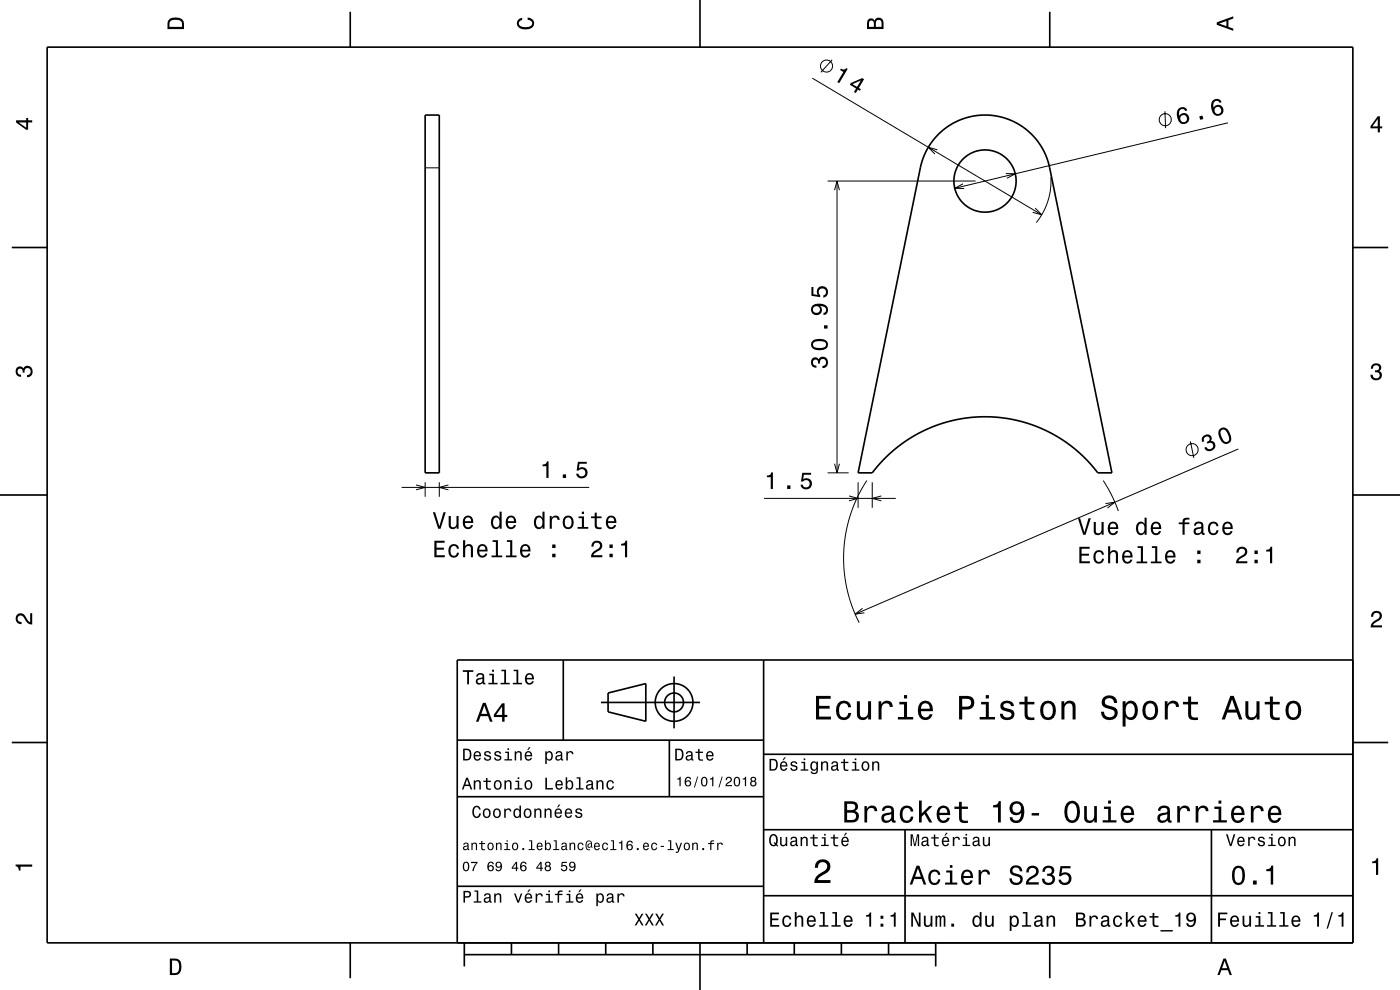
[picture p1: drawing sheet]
<svg xmlns="http://www.w3.org/2000/svg" width="297mm" height="210mm" viewBox="0 0 297 210" stroke-linecap="round" stroke-linejoin="round" font-family="sans-serif">
<g fill="none" stroke="#000" stroke-width=".21">
<path d="M172.3 16.6l48.7 29M176.5 12.7l-2.4 2.6M90.2 35.6h3M175.6 38.4h31.4M177.6 38.4v61.9M198.9 31.8l-2-.6 1.4 1.5M204.3 39l-1.8 .9 2 .1M213.4 36.8l2 .1-1.8 .9M222.9 37.6v2.3l-.6 2.7-.9 2.3-1.6 2.3M247.1 23.6l.2 3.6M260.5 26.1l-58 13.8M177 40.3l.6-1.9 .5 1.9"/>
<path d="M219.6 44.1l1.4 1.5-1.9-.6M177 98.4l.6 1.9 .5-1.9M252.5 93.6l.8 3.5M262.7 95.2l-81.3 35.1M85.2 103.4h39.8M88.3 102.9l1.9 .5-1.9 .5M90.2 102.3v3.1M93.2 102.3v3.1M95.1 102.9l-1.9 .5 1.9 .5M162.1 105.7h27.9M175.6 100.3h4.4M180.1 105.2l1.9 .5-1.9 .5"/>
<path d="M182 102.3v5.4M183.9 101.9l-2.1 3.7-1.4 3.5-1 4.1-.4 3.8 .1 3.7 .5 4 1 3.6 1.7 3.8M185 102.3v5.4M187 105.2l-2 .5 2 .5M234 101.9l1.9 3.3 1.3 3.2M234.5 106.8l2-.3-1.6 1.3M183 129l-1.6 1.3 2-.3"/>
<circle cx="175.3" cy="14" r="1.28"/>
<circle cx="247.2" cy="25.4" r="1.28"/>
<circle cx="252.9" cy="95.4" r="1.28"/>
</g>
<g fill="none" stroke="#000" stroke-width=".35">
<path d="M10 10h277v190h-277zM74.3 2.5v7.5M148.5 0v10M222.7 2.5v7.5M90.2 24.4h3v75.9h-3zM199 28.6l2.5-2.1 3-1.4 3.1-.6 1.8-.1 1.7 .2 2.9 .7 1.6 .8 1.5 .9 2.4 2.2 1.8 2.7 .8 1.5 .6 2.2 13.2 64.7h-3l-2.6-3-2.6-2.4-3.3-2.2-3.3-1.8-3.1-1.1-2.9-.8-3-.4-2.9-.2-3.3 .2-3 .4-3.1 .8-3 1.2-3.4 1.7-3 2.2-2.8 2.5-2.6 2.9h-3l13.4-65.3 .6-1.9 .8-1.6 1.1-1.6zM2.5 52.5h7.5M287 52.5h7.5M0 105h10M287 105h10M119.5 140v17M162 140v60"/>
<path d="M287 140h-190v60M2.5 157.5h7.5M97 157h65M127.5 149h21M129 147l8-2v8l-8-2zM142 157v12M143 143.5v11M287 157.5h7.5M97 169h65M162 176h125M162 160h125M192 176v24"/>
<path d="M257 176v24M97 188h65M162 190h125M74.3 200v7.5M98.5 202.5h100M98.5 200v5M108.5 200v2.5M118.5 200v2.5M128.5 200v2.5M138.5 200v2.5M148.5 200v10M158.5 200v2.5"/>
<path d="M168.5 200v2.5M178.5 200v2.5M188.5 200v2.5M198.5 200v5M222.7 200v7.5"/>
<circle cx="209" cy="38.4" r="6.6"/>
<circle cx="143" cy="149" r="2"/>
<circle cx="143" cy="149" r="4"/>
</g>
<g fill="#000">
<path d="M36 4a2.18 2.18 0 0 0-.5 2.2h3.5v-1.2a1.43 1.43 0 0 0-1.7-1.3zM36.3 4.4a2.15 2.15 0 0 1 2.2 .3l.1 1h-2.6v-1z" fill-rule="evenodd"/>
<path d="M109.9 4.2l.9-.4v.4a.7 .7 0 0 0-.7 .5 .7 .7 0 0 0 .3 .8 1.7 1.7 0 0 0 2.5-.5 .9 .9 0 0 0-1-.8v-.5a1.24 1.24 0 0 1 1.4 1.1 1.24 1.24 0 0 1-1 1.4 2.22 2.22 0 0 1-2.5-.7l-.2-.5z" fill-rule="evenodd"/>
<path d="M178.4 14.5l-.2 .4 .7 .4-1.3 2.1 .4 .2 1.8-3-.3-.2a.77 .77 0 0 1-1.1 .1zM180.5 17.6l-.2 .4 1.3 .8-.4 .7 .4 .2 .4-.7 .4 .3 .2-.4-.4-.2 1.1-1.9-.4-.2zM180.9 17.9l1.7-.8-.8 1.3z" fill-rule="evenodd"/>
<path d="M184.2 4.2l-.3 .7v1.3h3.5v-1.3a.98 .98 0 0 0-.7-1.1 .98 .98 0 0 0-1.2 .6 .84 .84 0 0 0-1.3-.2zM184.5 4.5a.54 .54 0 0 1 .6-.1 .54 .54 0 0 1 .3 .6v.7h-1zM185.9 4.4a.62 .62 0 0 1 .8-.1 .62 .62 0 0 1 .3 .6v.8h-1.2z" fill-rule="evenodd"/>
<path d="M258.1 4.7v.6l3.5 1.2v-.4l-1-.4v-1.4l1-.4v-.4zM258.6 5l1.6-.5v1z" fill-rule="evenodd"/>
<path d="M3.4 25.5v.5l2.1 1.5h.5v-1.5h.8v-.5h-.8v-.5h-.4v.5zM4 26h1.6v1.1z" fill-rule="evenodd"/>
<path d="M250.1 23a2.24 2.24 0 0 0 .7 3.3 1.16 1.16 0 0 0 1.4-.7 1.16 1.16 0 0 0-.5-1.4 1.16 1.16 0 0 0-1.5 .4 1.02 1.02 0 0 1 .5-1.5 .58 .58 0 0 1 .7 .4l.5-.1a1.1 1.1 0 0 0-1.8-.4zM250.3 25.2a.75 .75 0 0 1 1.5 0 .75 .75 0 0 1-1.5 0zM254.4 24.7l.2 .7 .7-.1-.2-.8zM257.3 21.3a2.24 2.24 0 0 0 .8 3.3 1.16 1.16 0 0 0 1.4-.7 1.16 1.16 0 0 0-.5-1.5 1.16 1.16 0 0 0-1.6 .4 1.03 1.03 0 0 1 .6-1.4 .59 .59 0 0 1 .7 .4l.5-.1a1.1 1.1 0 0 0-1.9-.4zM257.6 23.4a.75 .75 0 0 1 1.5 0 .75 .75 0 0 1-1.5 0z" fill-rule="evenodd"/>
<path d="M292.3 24.7l-1.6 2.1v.4h1.6v.9h.4v-.9h.5v-.4h-.5v-2.1zM292.3 25.2v1.6h-1.1z" fill-rule="evenodd"/>
<path d="M172.3 76.1a1.17 1.17 0 0 0-.2 1.2 1.17 1.17 0 0 0 1.1 .7v-.4a.62 .62 0 0 1-.8-.4 .62 .62 0 0 1 .3-.8 .62 .62 0 0 1 .8 .2v.5h.4a.72 .72 0 0 1 .5-.9 .72 .72 0 0 1 .9 .5 .72 .72 0 0 1-.5 .9h-.3v.5a1.18 1.18 0 0 0 1.2-1.5 1.18 1.18 0 0 0-1.9-.6l-.1 .2a.86 .86 0 0 0-1.4-.1zM172.5 72.2a1.13 1.13 0 0 0-.4 1.2 1.13 1.13 0 0 0 1 .8 2.29 2.29 0 0 0 2.5-.6 1.14 1.14 0 0 0-1-1.6 2.86 2.86 0 0 0-2.1 .2zM172.6 72.8a2.37 2.37 0 0 1 2.6 0v.6a2.38 2.38 0 0 1-2.6 0zM174.8 69v.7h.8v-.7zM172.5 64.7a1.18 1.18 0 0 0-.3 1.6 1.18 1.18 0 0 0 1.5 .4 1.18 1.18 0 0 0 .6-1.4l-.3-.4a1.02 1.02 0 0 1 1.3 .8 .56 .56 0 0 1-.6 .7v.4a1.18 1.18 0 0 0 1-1.2 1.18 1.18 0 0 0-1.2-1.1 2.92 2.92 0 0 0-2 .2zM172.4 65.6a.75 .75 0 0 1 1.5 0 .75 .75 0 0 1-1.5 0zM172.1 60.9v1.9l1.9 .2v-.4a.79 .79 0 0 1-.2-1.1 .79 .79 0 0 1 1.2-.1 .79 .79 0 0 1-.1 1.2l-.2 .1v.4a1.21 1.21 0 0 0 1-1.5 1.21 1.21 0 0 0-1.6-.8 1.21 1.21 0 0 0-.6 1.8l-.9-.2v-1.5z" fill-rule="evenodd"/>
<path d="M291.1 77.4a1.08 1.08 0 0 1 1.4-.2 1.08 1.08 0 0 1 .4 1.2l-.3 .3a1.06 1.06 0 0 1 .5 1.3 1.06 1.06 0 0 1-1.2 .7 1.1 1.1 0 0 1-1.2-1.2h.5a.71 .71 0 0 0 1 .8 .71 .71 0 0 0 .1-1.3h-.6v-.4a.61 .61 0 0 0 .8-.3 .61 .61 0 0 0-.2-.8 .61 .61 0 0 0-.9 .2l-.1 .5h-.5z" fill-rule="evenodd"/>
<path d="M3.6 78a.86 .86 0 0 1 1.4 .2 1.06 1.06 0 0 1 1.2-.6 1.06 1.06 0 0 1 .7 1.2 1.1 1.1 0 0 1-1.2 1.2v-.4a.71 .71 0 0 0 .8-1 .71 .71 0 0 0-1.3-.1v.6h-.4a.61 .61 0 0 0-.3-.8 .61 .61 0 0 0-.8 .2 .61 .61 0 0 0 .2 .8l.6 .2v.4a1.15 1.15 0 0 1-1.2-.6 1.15 1.15 0 0 1 .3-1.3z" fill-rule="evenodd"/>
<path d="M255.2 92.5a1.06 1.06 0 0 0-.1 1.3l.4-.2a.62 .62 0 0 1 0-.8 .62 .62 0 0 1 .8-.1 .62 .62 0 0 1 .1 .8l-.4 .2 .2 .4a.72 .72 0 0 1 1 .1 .72 .72 0 0 1-.1 1 .72 .72 0 0 1-1-.1l-.2-.3-.4 .2a1.18 1.18 0 0 0 1.8 .5 1.18 1.18 0 0 0-.1-1.9l-.3-.1a.91 .91 0 0 0-.1-1.1 .91 .91 0 0 0-1.2-.1zM258.7 91.1a2.44 2.44 0 0 0 1.3 3.1 1.14 1.14 0 0 0 1.2-1.5 2.3 2.3 0 0 0-1.6-2l-.5 .1zM259 91.4l.6-.3a2.38 2.38 0 0 1 1.1 2.4l-.7 .3a2.38 2.38 0 0 1-1-2.4z" fill-rule="evenodd"/>
<path d="M92.1 114.7v3.5h2.3v-.4h-1.8v-1.2h1.6v-.4h-1.6v-1.1h1.7v-.4zM95.4 115.8a1.53 1.53 0 0 0 .9 2.5 1.06 1.06 0 0 0 1.1-1.1h-.5a.67 .67 0 0 1-.6 .7 .67 .67 0 0 1-.7-.6 1.12 1.12 0 0 1 .7-1.5 .6 .6 0 0 1 .6 .6h.5a1.09 1.09 0 0 0-.8-1 1.09 1.09 0 0 0-1.2 .4zM98.2 114.6v3.6h.5v-1.6a.63 .63 0 0 1 .4-.7 .63 .63 0 0 1 .8 .3v2h.4v-1.8a.88 .88 0 0 0-.6-1 .88 .88 0 0 0-1 .5v-1.3zM101.5 115.8a1.54 1.54 0 0 0 .8 2.5 1.06 1.06 0 0 0 1.1-.9h-.4l-.3 .4-.3 .1a.76 .76 0 0 1-.7-.9h1.7a1.17 1.17 0 0 0-.5-1.4 1.17 1.17 0 0 0-1.4 .2zM101.9 116a.66 .66 0 0 1 .8-.1 .66 .66 0 0 1 .3 .7h-1.3zM104.5 114.6v.4h.7v2.8h-.9v.4h2.2v-.4h-.9v-3.2zM107.5 114.6v.4h.7v2.8h-.9v.4h2.3v-.4h-.9v-3.2zM110.6 115.8a1.54 1.54 0 0 0 .8 2.5 1.06 1.06 0 0 0 1.1-.9h-.4l-.3 .4-.3 .1a.76 .76 0 0 1-.7-.9h1.7a1.16 1.16 0 0 0-.4-1.4 1.16 1.16 0 0 0-1.5 .2zM111 116a.66 .66 0 0 1 .8-.1 .66 .66 0 0 1 .3 .7h-1.3zM117.2 117.5v.7h.6v-.7zM117.2 115.5v.7h.6v-.7z" fill-rule="evenodd"/>
<path d="M91.8 108.7l1.2 3.5h.5l1.1-3.5h-.5l-.9 2.9-.9-2.9zM95.2 109.4v1.8a.89 .89 0 0 0 .6 1 .89 .89 0 0 0 1.1-.5v.5h.4v-2.8h-.5v1.6a.65 .65 0 0 1-.3 .8 .65 .65 0 0 1-.9-.3v-2.1zM98.5 109.7a1.54 1.54 0 0 0 .8 2.6 1.06 1.06 0 0 0 1.1-.9h-.5l-.2 .3-.4 .2a.75 .75 0 0 1-.7-1h1.8a1.17 1.17 0 0 0-.5-1.3 1.17 1.17 0 0 0-1.4 .1zM98.8 110a.66 .66 0 0 1 .8-.2 .66 .66 0 0 1 .3 .8h-1.3zM104.4 109.7a1.57 1.57 0 0 0 .8 2.6l.4-.2 .4-.4v.5h.4v-3.7h-.4v1.4a.89 .89 0 0 0-1.6-.2zM104.8 110a.62 .62 0 0 1 .7-.2 .62 .62 0 0 1 .4 .5 1.11 1.11 0 0 1-.6 1.6 1.19 1.19 0 0 1-.5-1.9zM107.6 109.7a1.54 1.54 0 0 0 .8 2.6 1.06 1.06 0 0 0 1.1-.9h-.5l-.2 .3-.4 .2a.75 .75 0 0 1-.7-1h1.8a1.17 1.17 0 0 0-.5-1.3 1.17 1.17 0 0 0-1.4 .1zM107.9 110a.66 .66 0 0 1 .8-.2 .66 .66 0 0 1 .4 .8h-1.4zM113.5 109.7a1.57 1.57 0 0 0 .8 2.6l.5-.2 .3-.4v.5h.4v-3.7h-.4v1.4a.89 .89 0 0 0-1.6-.2zM113.9 110a.62 .62 0 0 1 .7-.2 .62 .62 0 0 1 .4 .5 1.11 1.11 0 0 1-.6 1.6 1.19 1.19 0 0 1-.5-1.9zM116.6 109.4v2.8h.5v-1.6a.67 .67 0 0 1 .3-.8 .67 .67 0 0 1 .9 .3v.2h.4a.89 .89 0 0 0-.7-.9 .89 .89 0 0 0-1 .5v-.5zM119.7 109.7a1.53 1.53 0 0 0 .8 2.6 1.48 1.48 0 0 0 1.2-1.5 1.48 1.48 0 0 0-1.2-1.4l-.5 .1zM120 110a.67 .67 0 0 1 .7-.2 .67 .67 0 0 1 .5 .5 1.11 1.11 0 0 1-.7 1.6 1.17 1.17 0 0 1-.5-1.9zM122.7 109.5v.4h.7v1.9h-.9v.4h2.3v-.4h-.9v-2.3zM123.4 108.5v.5h.5v-.5zM126.2 108.8v.7h-.8v.4h.8v1.8a1.05 1.05 0 0 0 1.4 .5v-.4a.68 .68 0 0 1-1-.3v-1.6h1v-.4h-1v-.7zM128.8 109.7a1.54 1.54 0 0 0 .8 2.6 1.06 1.06 0 0 0 1.1-.9h-.4l-.2 .3-.4 .2a.75 .75 0 0 1-.7-1h1.8a1.16 1.16 0 0 0-.5-1.3 1.16 1.16 0 0 0-1.5 .1zM129.2 110a.66 .66 0 0 1 .8-.2 .66 .66 0 0 1 .3 .8h-1.3z" fill-rule="evenodd"/>
<path d="M115.1 98.5v.4h.8v2.5h.5v-3.5h-.4a.77 .77 0 0 1-.9 .6zM119.4 100.6v.8h.7v-.8zM122.6 98l-.3 1.8h.4a.8 .8 0 0 1 1.3-.2 .8 .8 0 0 1-.1 1.2 .8 .8 0 0 1-1.2-.3h-.5a1.21 1.21 0 0 0 1.5 1 1.21 1.21 0 0 0 .8-1.6 1.21 1.21 0 0 0-1.7-.6l.1-.9h1.6v-.4z" fill-rule="evenodd"/>
<path d="M125.8 115l-.3 1h.4a.7 .7 0 0 1 .5-.9 .7 .7 0 0 1 .9 .5 .7 .7 0 0 1-.5 .9 1.8 1.8 0 0 0-1.4 1.7h2.4v-.4h-1.9a2.23 2.23 0 0 1 1.5-1.2 1.13 1.13 0 0 0 .1-1.7 1.13 1.13 0 0 0-1.7 .1zM129.3 117.5v.7h.7v-.7zM129.3 115.5v.7h.7v-.7zM131.8 115.4v.3h.8v2.5h.4v-3.5h-.3a.77 .77 0 0 1-.9 .7z" fill-rule="evenodd"/>
<path d="M162.7 100.9v.3h.8v2.5h.5v-3.5h-.4a.77 .77 0 0 1-.9 .7zM167 103v.7h.7v-.7zM170.2 100.3l-.3 1.9h.4a.79 .79 0 0 1 1.2-.2 .79 .79 0 0 1 0 1.1 .79 .79 0 0 1-1.1 0l-.1-.3h-.5a1.21 1.21 0 0 0 1.5 1.1 1.21 1.21 0 0 0 .8-1.7 1.21 1.21 0 0 0-1.7-.5l.1-1h1.6v-.4z" fill-rule="evenodd"/>
<path d="M229 116v3.5h2.2v-.4h-1.7v-1.2h1.5v-.4h-1.5v-1.1h1.7v-.4zM232.3 117.1a1.53 1.53 0 0 0 .8 2.5 1.07 1.07 0 0 0 1.1-1.1h-.4a.67 .67 0 0 1-.7 .7 .67 .67 0 0 1-.7-.6 1.11 1.11 0 0 1 .7-1.5 .59 .59 0 0 1 .7 .6h.4a1.09 1.09 0 0 0-.8-1 1.09 1.09 0 0 0-1.1 .4zM235.1 115.9v3.6h.4v-1.6a.63 .63 0 0 1 .5-.8 .63 .63 0 0 1 .7 .7v1.7h.5v-1.8a.88 .88 0 0 0-.6-1 .88 .88 0 0 0-1.1 .5v-1.3zM238.3 117.1a1.54 1.54 0 0 0 .8 2.5 1.07 1.07 0 0 0 1.1-.9h-.4l-.2 .4-.4 .1a.76 .76 0 0 1-.7-.9h1.8a1.17 1.17 0 0 0-.5-1.4 1.17 1.17 0 0 0-1.5 .2zM238.7 117.3a.66 .66 0 0 1 .8-.2 .66 .66 0 0 1 .3 .8h-1.3zM241.3 115.9v.3h.7v2.9h-.9v.4h2.3v-.4h-.9v-3.2zM244.4 115.9v.3h.7v2.9h-.9v.4h2.2v-.4h-.9v-3.2zM247.4 117.1a1.54 1.54 0 0 0 .8 2.5 1.07 1.07 0 0 0 1.1-.9h-.4l-.2 .4-.4 .1a.76 .76 0 0 1-.7-.9h1.8a1.16 1.16 0 0 0-.5-1.4 1.16 1.16 0 0 0-1.5 .2zM247.8 117.3a.66 .66 0 0 1 .8-.2 .66 .66 0 0 1 .3 .8h-1.3zM254 118.7v.8h.7v-.8zM254 116.8v.7h.7v-.7z" fill-rule="evenodd"/>
<path d="M228.7 109.9l1.1 3.5h.5l1.1-3.5h-.5l-.9 3-.9-3zM232 110.7v1.8a.89 .89 0 0 0 .6 1 .89 .89 0 0 0 1.1-.5v.4h.4v-2.7h-.4v1.6a.65 .65 0 0 1-.4 .8 .65 .65 0 0 1-.8-.3v-2.1zM235.3 111a1.55 1.55 0 0 0 .8 2.5 1.07 1.07 0 0 0 1.1-.8h-.4l-.3 .3-.3 .1a.76 .76 0 0 1-.7-.9h1.7a1.17 1.17 0 0 0-.5-1.4 1.17 1.17 0 0 0-1.4 .2zM235.7 111.2a.66 .66 0 0 1 .7-.1 .66 .66 0 0 1 .4 .7h-1.3zM241.3 111a1.57 1.57 0 0 0 .7 2.5l.5-.1 .3-.4v.4h.5v-3.6h-.5v1.3a.89 .89 0 0 0-1.5-.1zM241.6 111.3a.62 .62 0 0 1 .7-.2 .62 .62 0 0 1 .5 .5 1.12 1.12 0 0 1-.7 1.5 1.19 1.19 0 0 1-.5-1.8zM244.4 111a1.55 1.55 0 0 0 .8 2.5 1.07 1.07 0 0 0 1.1-.8h-.4l-.3 .3-.3 .1a.76 .76 0 0 1-.7-.9h1.7a1.17 1.17 0 0 0-.4-1.4 1.17 1.17 0 0 0-1.5 .2zM244.8 111.2a.66 .66 0 0 1 .8-.1 .66 .66 0 0 1 .3 .7h-1.3zM250.1 110.8v.4h.8v2.2h.4v-2.2h1v-.4h-1a.5 .5 0 0 1 .6-.6h.4v-.4a1.04 1.04 0 0 0-1.4 .8v.2zM253.6 110.9l-.3 .6h.4a.55 .55 0 0 1 .7-.5 .55 .55 0 0 1 .4 .8h-.2a1 1 0 0 0-1.1 .2 1 1 0 0 0-.2 1.1 .93 .93 0 0 0 1.6 0l.1 .3h.6v-.3h-.3v-1.7a1.02 1.02 0 0 0-1.7-.5zM253.7 112.4l1.1-.3a.77 .77 0 0 1-.2 .8 .77 .77 0 0 1-.8 .1zM256.6 111a1.53 1.53 0 0 0 .8 2.5 1.07 1.07 0 0 0 1.1-1h-.4a.67 .67 0 0 1-.7 .6 .67 .67 0 0 1-.7-.6 1.11 1.11 0 0 1 .7-1.5 .59 .59 0 0 1 .6 .6h.5a1.09 1.09 0 0 0-.8-.9 1.09 1.09 0 0 0-1.1 .3zM259.6 111a1.55 1.55 0 0 0 .8 2.5 1.07 1.07 0 0 0 1.1-.8h-.5l-.2 .3-.4 .1a.76 .76 0 0 1-.6-.9h1.7a1.17 1.17 0 0 0-.5-1.4 1.17 1.17 0 0 0-1.4 .2zM259.9 111.2a.66 .66 0 0 1 .8-.1 .66 .66 0 0 1 .4 .7h-1.3z" fill-rule="evenodd"/>
<path d="M262.6 116.3l-.3 .9h.4a.71 .71 0 0 1 .6-.8 .71 .71 0 0 1 .8 .5 .71 .71 0 0 1-.5 .9 1.79 1.79 0 0 0-1.4 1.7h2.4v-.4h-1.9a2.23 2.23 0 0 1 1.5-1.2 1.13 1.13 0 0 0 .1-1.7 1.13 1.13 0 0 0-1.7 .1zM266.1 118.7v.8h.7v-.8zM266.1 116.8v.7h.7v-.7zM268.6 116.6v.4h.8v2.5h.5v-3.5h-.4a.77 .77 0 0 1-.9 .6z" fill-rule="evenodd"/>
<path d="M3.6 130.4a1.22 1.22 0 0 1 2 .7l.4 .6 .4 .3v-1.9h.4v2.4a1.8 1.8 0 0 1-1.7-1.4 .71 .71 0 0 0-.9-.5 .71 .71 0 0 0-.5 .8 .71 .71 0 0 0 .9 .5v.5a1.18 1.18 0 0 1-1.2-.7 1.18 1.18 0 0 1 .2-1.3z" fill-rule="evenodd"/>
<path d="M291.2 129.9a1.18 1.18 0 0 1 1.9 .3 1.18 1.18 0 0 1-1 1.7l-.5 .3-.3 .5h1.9v.4h-2.4a1.8 1.8 0 0 1 1.4-1.8 .71 .71 0 0 0 .5-.8 .71 .71 0 0 0-.9-.5 .71 .71 0 0 0-.5 .8h-.4z" fill-rule="evenodd"/>
<path d="M98.2 158.8v2.5h.9a1.37 1.37 0 0 0 .7-2.2 1.56 1.56 0 0 0-1.6-.3zM98.6 159.1a.98 .98 0 0 1 1.1 .7 .98 .98 0 0 1-.6 1.2h-.5zM100.7 159.6a1.04 1.04 0 0 0-.2 1.2 1.04 1.04 0 0 0 1 .5l.5-.5h-.3l-.4 .3a.54 .54 0 0 1-.5-.7h1.3a.83 .83 0 0 0-.4-.9 .83 .83 0 0 0-1 .1zM100.9 159.7l.2-.1a.47 .47 0 0 1 .5 .1 .47 .47 0 0 1 .1 .5h-.9zM102.9 159.5l-.2 .1a.69 .69 0 0 0 .9 .9l.2 .1a.43 .43 0 0 1-.4 .5 .43 .43 0 0 1-.4-.4h-.3a.74 .74 0 0 0 .9 .7 .74 .74 0 0 0 .5-1l-1-.4a.38 .38 0 0 1 .3-.5 .38 .38 0 0 1 .4 .4h.3a.78 .78 0 0 0-1.2-.4zM105.1 159.5l-.2 .1a.69 .69 0 0 0 .9 .9l.2 .1a.43 .43 0 0 1-.4 .5 .43 .43 0 0 1-.5-.4h-.3a.74 .74 0 0 0 .9 .7 .74 .74 0 0 0 .5-1l-.9-.4a.38 .38 0 0 1 .3-.5 .38 .38 0 0 1 .4 .4h.3a.77 .77 0 0 0-1.2-.4zM107.2 159.4v.3h.5v1.3h-.7v.3h1.6v-.3h-.6v-1.6zM107.7 158.7v.4h.3v-.4zM109.2 159.4v1.9h.3v-1.1a.45 .45 0 0 1 .4-.6 .45 .45 0 0 1 .5 .5v1.2h.3v-1.3a.63 .63 0 0 0-.5-.7 .63 .63 0 0 0-.7 .4v-.3zM112.2 158.5l-.4 .6h.3l.5-.6zM111.5 159.6a1.04 1.04 0 0 0-.2 1.2 1.04 1.04 0 0 0 1.1 .5l.5-.5h-.3l-.5 .3a.54 .54 0 0 1-.5-.7h1.3a.83 .83 0 0 0-.4-.9 .83 .83 0 0 0-1 .1zM111.8 159.7l.1-.1a.48 .48 0 0 1 .5 .1 .48 .48 0 0 1 .2 .5h-1zM115.7 159.4v2.7h.3v-1.1a.66 .66 0 0 0 .7 .4 .66 .66 0 0 0 .5-.6 .91 .91 0 0 0 0-1.1 .91 .91 0 0 0-1-.3l-.2 .3v-.3zM116.1 159.8a.45 .45 0 0 1 .5-.2 .45 .45 0 0 1 .3 .4 .65 .65 0 0 1 .1 .8 .65 .65 0 0 1-.7 .2 .98 .98 0 0 1-.2-1.2zM118.1 159.5l-.2 .4h.3a.39 .39 0 0 1 .4-.3 .39 .39 0 0 1 .3 .5h-.1a.65 .65 0 0 0-1 .4 .65 .65 0 0 0 .6 .9l.6-.3 .1 .2h.4v-.2l-.2-.1v-1.1a.72 .72 0 0 0-.5-.6 .72 .72 0 0 0-.7 .2zM118.2 160.6l.8-.3a.55 .55 0 0 1-.2 .7 .55 .55 0 0 1-.6 0zM120.1 159.4v1.9h.4v-1.1a.47 .47 0 0 1 .2-.6 .47 .47 0 0 1 .6 .2v.2h.4a.64 .64 0 0 0-.5-.7 .64 .64 0 0 0-.8 .4v-.3z" fill-rule="evenodd"/>
<path d="M98.2 142.2v.3h.9v2.7h.4v-2.7h.9v-.3zM101.3 143l-.3 .5h.4a.47 .47 0 0 1 .5-.4 .47 .47 0 0 1 .4 .6l-.2 .1a.84 .84 0 0 0-1 .2 .84 .84 0 0 0 0 1.1 .9 .9 0 0 0 1.3-.2l.1 .2 .5 .1v-.3l-.3-.1v-1.3a.87 .87 0 0 0-1.4-.5zM101.4 144.3l.9-.3a.66 .66 0 0 1-.1 .7 .66 .66 0 0 1-.8 .1zM103.8 142.9v.3h.6v1.6h-.8v.4h2v-.4h-.8v-1.9zM104.4 142.1v.4h.4v-.4zM106.4 142.1v.3h.6v2.4h-.8v.4h1.9v-.4h-.7v-2.7zM109 142.1v.3h.6v2.4h-.8v.4h1.9v-.4h-.7v-2.7zM111.6 143.1a1.32 1.32 0 0 0 .7 2.1 .9 .9 0 0 0 .9-.7h-.3l-.2 .3-.4 .1a.65 .65 0 0 1-.6-.8h1.6a1 1 0 0 0-.4-1.2 1 1 0 0 0-1.3 .2zM111.9 143.3a.57 .57 0 0 1 .7-.1 .57 .57 0 0 1 .3 .6h-1.2z" fill-rule="evenodd"/>
<path d="M102.4 149.1l-1.4 4h.5l.4-1.2h1.6l.4 1.2h.6l-1.5-4zM102.7 149.7l.7 1.7h-1.3zM106.5 149.2l-1.7 2.4v.5h1.7v1h.5v-1h.6v-.5h-.6v-2.4zM106.5 149.9v1.7h-1.3z" fill-rule="evenodd"/>
<path d="M143.2 158.8v2.5h.9a1.37 1.37 0 0 0 .7-2.2 1.56 1.56 0 0 0-1.6-.3zM143.6 159.1a.98 .98 0 0 1 1.1 .7 .98 .98 0 0 1-.6 1.2h-.5zM145.7 159.5l-.2 .4h.3a.39 .39 0 0 1 .5-.3 .39 .39 0 0 1 .3 .5h-.2a.65 .65 0 0 0-.9 .4 .65 .65 0 0 0 .5 .9l.7-.3v.2h.4v-.2l-.1-.1-.1-1.1a.73 .73 0 0 0-.4-.6 .73 .73 0 0 0-.8 .2zM145.8 160.6l.8-.3a.55 .55 0 0 1-.1 .7 .55 .55 0 0 1-.7 0zM148.1 158.9v.5h-.5v.3h.5v1.3a.75 .75 0 0 0 1 .4v-.3a.48 .48 0 0 1-.7-.3v-1.1h.7v-.3h-.7v-.5zM150 159.6a1.04 1.04 0 0 0-.2 1.2 1.04 1.04 0 0 0 1.1 .5l.5-.5h-.4l-.4 .3a.54 .54 0 0 1-.5-.7h1.3a.83 .83 0 0 0-.4-.9 .83 .83 0 0 0-1 .1zM150.3 159.7l.1-.1a.48 .48 0 0 1 .5 .1 .48 .48 0 0 1 .2 .5h-1z" fill-rule="evenodd"/>
<path d="M173.1 147.6v5h3.2v-.6h-2.5v-1.7h2.2v-.6h-2.2v-1.5h2.4v-.6zM177.8 149.2a2.59 2.59 0 0 0 .5 3.4 1.58 1.58 0 0 0 2.3-1.4h-.6a.95 .95 0 0 1-.9 1 .95 .95 0 0 1-1-.9 1.59 1.59 0 0 1 .9-2.1 .85 .85 0 0 1 .9 .8h.7a1.56 1.56 0 0 0-1.1-1.3 1.56 1.56 0 0 0-1.7 .5zM181.8 148.8v2.5a1.27 1.27 0 0 0 .9 1.4 1.27 1.27 0 0 0 1.5-.7v.6h.6v-3.8h-.6v2.2a.92 .92 0 0 1-.6 1.1 .92 .92 0 0 1-1.2-.4v-2.9zM186.4 148.8v3.8h.6v-2.2a.95 .95 0 0 1 .5-1.1 .95 .95 0 0 1 1.2 .3l.1 .4h.6a1.28 1.28 0 0 0-1-1.4 1.28 1.28 0 0 0-1.4 .8v-.6zM190.8 148.9v.5h1v2.7h-1.3v.5h3.2v-.5h-1.3v-3.2zM191.8 147.4v.8h.6v-.8zM195.1 149.2a2.62 2.62 0 0 0 .5 3.4 1.57 1.57 0 0 0 2.2-1.1h-.6l-.3 .5-.5 .2a1.08 1.08 0 0 1-1-1.3h2.5a1.66 1.66 0 0 0-.7-2 1.66 1.66 0 0 0-2.1 .3zM195.6 149.5a.94 .94 0 0 1 1.2-.2 .94 .94 0 0 1 .5 1h-1.9zM203.5 147.6v5h.6v-2.1h.8a1.47 1.47 0 0 0 1.8-1.2 1.47 1.47 0 0 0-1.5-1.7zM204.1 148.2a1.6 1.6 0 0 1 1.8 .5 .86 .86 0 0 1 0 .9 .86 .86 0 0 1-.9 .3h-.9zM208.1 148.9v.5h1v2.7h-1.3v.5h3.3v-.5h-1.3v-3.2zM209.1 147.4v.8h.7v-.8zM212.6 148.9a1.08 1.08 0 0 0-.3 1.2 1.08 1.08 0 0 0 1 .7l1.1 .4a.57 .57 0 0 1 .2 .6 .57 .57 0 0 1-.5 .4 .96 .96 0 0 1-1.4-.8h-.6a1.6 1.6 0 0 0 1.3 1.4 1.6 1.6 0 0 0 1.7-.8 1.13 1.13 0 0 0-1-1.6l-1.1-.3-.2-.4a.87 .87 0 0 1 .9-.5 .87 .87 0 0 1 .8 .6h.6a1.4 1.4 0 0 0-2.1-1.1zM217.4 147.8v1.1h-1.1v.5h1.1v2.6l.2 .4 .4 .3h1.4v-.5a.97 .97 0 0 1-1.4-.5v-2.3h1.4v-.5h-1.4v-1.1zM221.1 149.2a2.56 2.56 0 0 0 .5 3.4 1.72 1.72 0 0 0 1.8-.2 1.72 1.72 0 0 0 .6-1.7 1.7 1.7 0 0 0-.9-1.9 1.7 1.7 0 0 0-2 .4zM221.6 149.6a.96 .96 0 0 1 1-.4 .96 .96 0 0 1 .7 .8 1.59 1.59 0 0 1-1 2.2 1.19 1.19 0 0 1-1-1.5zM225.2 148.8v3.8h.6v-2.2a.97 .97 0 0 1 .5-1.1 .97 .97 0 0 1 1.1 .2l.1 .7v2.4h.7v-2.5a1.27 1.27 0 0 0-.9-1.4 1.27 1.27 0 0 0-1.5 .6v-.5zM234.1 147.9a1.38 1.38 0 0 0-.3 1.5 1.38 1.38 0 0 0 1.3 .9 1.25 1.25 0 0 1 1.4 .9 1.15 1.15 0 0 1-1.3 .9 1.15 1.15 0 0 1-1-1.1h-.7a1.8 1.8 0 0 0 1.7 1.8 1.8 1.8 0 0 0 1.9-1.6 1.46 1.46 0 0 0-1.5-1.4l-.6-.2a.83 .83 0 0 1-.5-1.1 .83 .83 0 0 1 1.2-.3l.5 .5 .1 .4h.7a1.67 1.67 0 0 0-1-1.6 1.67 1.67 0 0 0-1.9 .4zM238.2 148.8v5.3h.6v-2.1a1.32 1.32 0 0 0 1.4 .7 1.32 1.32 0 0 0 1.1-1.1 2.43 2.43 0 0 0-.8-2.8 1.21 1.21 0 0 0-1.7 .5v-.5zM239.1 149.6a.9 .9 0 0 1 .9-.4 .9 .9 0 0 1 .7 .8 1.61 1.61 0 0 1-.9 2.2 1.18 1.18 0 0 1-1-1.5zM242.8 149.2a2.56 2.56 0 0 0 .5 3.4 1.72 1.72 0 0 0 1.8-.2 1.72 1.72 0 0 0 .6-1.7 1.7 1.7 0 0 0-.9-1.9 1.7 1.7 0 0 0-2 .4zM243.3 149.6a.96 .96 0 0 1 1-.4 .96 .96 0 0 1 .7 .8 1.59 1.59 0 0 1-1 2.2 1.19 1.19 0 0 1-1-1.5zM247.1 148.8v3.8h.6v-2.2a.95 .95 0 0 1 .5-1.1 .95 .95 0 0 1 1.2 .3l.1 .4h.6a1.28 1.28 0 0 0-1-1.4 1.28 1.28 0 0 0-1.4 .8v-.6zM252 147.8v1.1h-1v.5h1l.1 2.6 .2 .4 .4 .3h1.4v-.5a.97 .97 0 0 1-1.4-.5v-2.3h1.4v-.5h-1.4v-1.1zM261 147.6l-1.8 5h.6l.6-1.4h2l.5 1.4h.7l-1.9-5zM261.4 148.3l.7 2.2h-1.5zM264.2 148.8v2.5a1.27 1.27 0 0 0 .9 1.4 1.27 1.27 0 0 0 1.5-.7v.6h.6v-3.8h-.6v2.2a.92 .92 0 0 1-.6 1.1 .92 .92 0 0 1-1.1-.4l-.1-2.9zM269.4 147.8v1.1h-1.1v.5h1.1v2.6l.2 .4 .4 .3 .7 .1 .8-.1v-.5a.97 .97 0 0 1-1.4-.5l-.1-2.3h1.5v-.5h-1.5v-1.1zM273.1 149.2a2.56 2.56 0 0 0 .6 3.4 1.72 1.72 0 0 0 1.8-.2 1.72 1.72 0 0 0 .6-1.7 1.7 1.7 0 0 0-.9-1.9 1.7 1.7 0 0 0-2.1 .4zM273.6 149.6a.96 .96 0 0 1 1-.4 .96 .96 0 0 1 .7 .8 1.59 1.59 0 0 1-.9 2.2 1.19 1.19 0 0 1-1.1-1.5z" fill-rule="evenodd"/>
<path d="M98.9 165l-.9 2.5h.3l.3-.8h1l.2 .8h.4l-.9-2.5zM99.1 165.3l.4 1.1h-.8zM100.5 165.5v2h.3v-1.1a.45 .45 0 0 1 .4-.7 .45 .45 0 0 1 .5 .6v1.2h.3v-1.3a.63 .63 0 0 0-.4-.7 .63 .63 0 0 0-.8 .3v-.3zM103.1 165v.6h-.5v.3h.5v1.3a.74 .74 0 0 0 1 .3v-.3a.49 .49 0 0 1-.7-.2v-1.1h.7v-.3h-.7v-.6zM105 165.7a1.04 1.04 0 0 0-.2 1.3 1.04 1.04 0 0 0 1.1 .5 1.04 1.04 0 0 0 .5-1.3 1.04 1.04 0 0 0-1.2-.7zM105.2 165.9a.48 .48 0 0 1 .5-.1 .48 .48 0 0 1 .4 .4 .66 .66 0 0 1 0 .7 .66 .66 0 0 1-.7 .3 .97 .97 0 0 1-.2-1.3zM107 165.5v2h.3v-1.1a.45 .45 0 0 1 .4-.7 .45 .45 0 0 1 .5 .6v1.2h.3v-1.3a.63 .63 0 0 0-.4-.7 .63 .63 0 0 0-.8 .3v-.3zM109.3 165.6v.3h.5v1.3h-.6v.3h1.6v-.3h-.6v-1.6zM109.8 164.9v.3h.4v-.3zM111.5 165.7a1.04 1.04 0 0 0-.2 1.3 1.04 1.04 0 0 0 1.1 .5 1.04 1.04 0 0 0 .5-1.3 1.04 1.04 0 0 0-1.2-.7zM111.7 165.9a.48 .48 0 0 1 .5-.1 .48 .48 0 0 1 .4 .4 .66 .66 0 0 1 0 .7 .66 .66 0 0 1-.7 .3 .97 .97 0 0 1-.2-1.3zM115.7 165v2.5h1.6v-.3h-1.3v-2.2zM118 165.7a1.04 1.04 0 0 0-.2 1.2 1.04 1.04 0 0 0 1.1 .6l.5-.6h-.3l-.5 .4a.54 .54 0 0 1-.5-.7h1.3a.83 .83 0 0 0-.3-1 .83 .83 0 0 0-1.1 .1zM118.3 165.9l.1-.1a.47 .47 0 0 1 .5 .1 .47 .47 0 0 1 .2 .4h-1zM120 164.9v2.6h.3v-.3a.66 .66 0 0 0 .7 .3 .66 .66 0 0 0 .6-.6 .9 .9 0 0 0 0-1 .9 .9 0 0 0-1-.3l-.3 .2v-.9zM120.5 165.9a.45 .45 0 0 1 .4-.1 .45 .45 0 0 1 .4 .4v.3a.6 .6 0 0 1-.5 .8 .85 .85 0 0 1-.3-1.4zM122.3 164.9v.2h.5v2.1h-.6v.3h1.6v-.3h-.7v-2.3zM124.6 165.6l-.2 .5h.3a.39 .39 0 0 1 .4-.4 .39 .39 0 0 1 .3 .6h-.1a.65 .65 0 0 0-1 .4 .65 .65 0 0 0 .6 .8l.6-.3 .1 .2 .4 .1v-.3h-.2v-1.1a.73 .73 0 0 0-.5-.6 .73 .73 0 0 0-.7 .1zM124.7 166.7l.8-.2a.55 .55 0 0 1-.2 .6 .55 .55 0 0 1-.6 .1zM126.5 165.5v2h.3v-1.1a.45 .45 0 0 1 .4-.7 .45 .45 0 0 1 .5 .6v1.2h.3v-1.3a.63 .63 0 0 0-.4-.7 .63 .63 0 0 0-.8 .3v-.3zM128.9 165.7a1.04 1.04 0 0 0-.2 1.2 1.04 1.04 0 0 0 1.1 .6l.4-.4v-.3h-.3l-.3 .4a.73 .73 0 0 1-.6-.7 .73 .73 0 0 1 .7-.7l.2 .4h.3a.78 .78 0 0 0-.5-.7 .78 .78 0 0 0-.8 .2z" fill-rule="evenodd"/>
<path d="M100.4 171.2a1.45 1.45 0 0 0 .7 2.3 .94 .94 0 0 0 .9-1h-.3a.59 .59 0 0 1-.8 .7 1.31 1.31 0 0 1 .2-2l.3 .1 .2 .4h.4a.85 .85 0 0 0-.6-.8 .85 .85 0 0 0-1 .3zM102.6 171.7a1.04 1.04 0 0 0-.1 1.3 1.04 1.04 0 0 0 1.1 .5 1.04 1.04 0 0 0 .5-1.3 1.04 1.04 0 0 0-1.2-.7zM102.9 171.9a.48 .48 0 0 1 .5-.1 .48 .48 0 0 1 .3 .4 .66 .66 0 0 1 0 .7 .66 .66 0 0 1-.7 .3 .98 .98 0 0 1-.1-1.3zM104.8 171.7a1.04 1.04 0 0 0-.1 1.3 1.04 1.04 0 0 0 1.1 .5 1.04 1.04 0 0 0 .5-1.3 1.04 1.04 0 0 0-1.2-.7zM105 171.9a.48 .48 0 0 1 .5-.1 .48 .48 0 0 1 .4 .4 .66 .66 0 0 1 0 .7 .66 .66 0 0 1-.7 .3 .97 .97 0 0 1-.2-1.3zM107 171.5v2h.3v-1.1a.47 .47 0 0 1 .2-.6 .47 .47 0 0 1 .6 .2l.1 .1h.3a.64 .64 0 0 0-.5-.6 .64 .64 0 0 0-.7 .4v-.4zM109.1 171.7a1.06 1.06 0 0 0-.2 1.2 1.06 1.06 0 0 0 .9 .6l.4-.3v.3h.3v-2.6h-.3v.9a.63 .63 0 0 0-1.1-.1zM109.4 171.9a.44 .44 0 0 1 .4-.1 .44 .44 0 0 1 .4 .4 .65 .65 0 0 1 0 .7 .65 .65 0 0 1-.7 .3l-.2-.4zM111.3 171.7a1.04 1.04 0 0 0-.1 1.3 1.04 1.04 0 0 0 1.1 .5 1.04 1.04 0 0 0 .5-1.3 1.04 1.04 0 0 0-1.2-.7zM111.5 171.9a.48 .48 0 0 1 .6-.1 .48 .48 0 0 1 .3 .4 .66 .66 0 0 1 0 .7 .66 .66 0 0 1-.7 .3 .98 .98 0 0 1-.2-1.3zM113.4 171.5v2h.3v-1.1a.45 .45 0 0 1 .3-.7 .45 .45 0 0 1 .5 .6v1.2h.4v-1.3a.63 .63 0 0 0-.5-.7 .63 .63 0 0 0-.7 .3v-.3zM115.5 171.5v2h.3v-1.1a.45 .45 0 0 1 .3-.6 .45 .45 0 0 1 .6 .2v1.5h.3v-1.3a.63 .63 0 0 0-.4-.7 .63 .63 0 0 0-.8 .3v-.3zM118.5 170.7l-.3 .6h.2l.5-.6zM117.9 171.7a1.04 1.04 0 0 0-.2 1.2 1.04 1.04 0 0 0 1 .6l.5-.6h-.3l-.4 .4a.54 .54 0 0 1-.5-.7h1.2a.83 .83 0 0 0-.3-1 .83 .83 0 0 0-1 .1zM118.1 171.9l.1-.1a.47 .47 0 0 1 .5 .1 .47 .47 0 0 1 .2 .4h-.9zM120 171.7a1.04 1.04 0 0 0-.2 1.2 1.04 1.04 0 0 0 1.1 .6l.5-.6h-.3l-.5 .4a.53 .53 0 0 1-.5-.7h1.3a.83 .83 0 0 0-.3-1 .83 .83 0 0 0-1.1 .1zM120.3 171.9l.1-.1a.48 .48 0 0 1 .5 .1 .48 .48 0 0 1 .2 .4h-1zM122.2 171.6l-.1 .2a.69 .69 0 0 0 .8 .9l.3 .1a.43 .43 0 0 1-.4 .5 .43 .43 0 0 1-.5-.4h-.3a.74 .74 0 0 0 .9 .7 .74 .74 0 0 0 .5-1.1l-1-.3a.38 .38 0 0 1 .3-.5 .38 .38 0 0 1 .5 .3h.3a.77 .77 0 0 0-1.3-.4z" fill-rule="evenodd"/>
<path d="M143.7 165.1v.3h.4v1.4h.3v-2zM145.5 164.9a1.37 1.37 0 0 0 .1 1.9 .66 .66 0 0 0 .9-.2 .66 .66 0 0 0-.1-.9 .66 .66 0 0 0-.9 0 .59 .59 0 0 1 .5-.7l.4 .3h.2a.64 .64 0 0 0-.4-.5 .64 .64 0 0 0-.7 .1zM145.5 166.2a.45 .45 0 0 1 .9 0 .45 .45 0 0 1-.9 0zM147.9 164.7l-.7 2.3h.2l.7-2.3zM148.9 165a1.15 1.15 0 0 0 .5 1.8 1.16 1.16 0 0 0 .5-1.8 .63 .63 0 0 0-1 0zM149.2 165.1l.2-.1a.98 .98 0 0 1 0 1.6l-.2-.1-.2-.3v-.7zM150.6 165.1v.3h.5v1.4h.2v-2zM153.1 164.7l-.7 2.3h.2l.7-2.3zM154.1 164.9l-.2 .6h.3a.4 .4 0 0 1 .3-.5 .4 .4 0 0 1 .5 .3 .4 .4 0 0 1-.3 .5l-.2 .1a.93 .93 0 0 0-.6 .9h1.4v-.3h-1.1l.5-.4a.67 .67 0 0 0 .5-1 .67 .67 0 0 0-1.1-.2zM155.8 165a1.15 1.15 0 0 0 .5 1.8 1.16 1.16 0 0 0 .5-1.8 .63 .63 0 0 0-1 0zM156.1 165.1l.2-.1a.98 .98 0 0 1 0 1.6l-.2-.1-.2-.3v-.7zM157.6 165.1v.3h.4v1.4h.3v-2zM159.4 164.9l-.2 .5 .2 .3a.62 .62 0 0 0-.1 .9 .62 .62 0 0 0 1 0 .62 .62 0 0 0-.1-.9 .57 .57 0 0 0 0-.9 .57 .57 0 0 0-.8 .1zM159.4 166.2a.41 .41 0 0 1 .8 0 .41 .41 0 0 1-.8 0zM159.5 165.3a.34 .34 0 0 1 .6 0 .34 .34 0 0 1-.6 0z" fill-rule="evenodd"/>
<path d="M163.2 161v2.5h.9a1.37 1.37 0 0 0 .7-2.2 1.58 1.58 0 0 0-1.6-.3zM163.6 161.3a.98 .98 0 0 1 1.1 .7 .98 .98 0 0 1-.6 1.2h-.5zM166.4 160.7l-.4 .6h.2l.5-.6zM165.7 161.7a1.04 1.04 0 0 0-.2 1.2 1.04 1.04 0 0 0 1 .6l.5-.6h-.3l-.4 .4a.54 .54 0 0 1-.5-.7h1.3a.83 .83 0 0 0-.4-1 .83 .83 0 0 0-1 .1zM165.9 161.9l.2-.1a.48 .48 0 0 1 .5 .1 .48 .48 0 0 1 .1 .4h-.9zM167.9 161.6l-.2 .2a.68 .68 0 0 0 .9 .9l.2 .1a.43 .43 0 0 1-.4 .5 .43 .43 0 0 1-.4-.4h-.3a.74 .74 0 0 0 .9 .7 .74 .74 0 0 0 .5-1.1l-1-.3a.38 .38 0 0 1 .3-.5 .38 .38 0 0 1 .4 .4l.3-.1a.78 .78 0 0 0-1.2-.4zM170 161.6v.3h.5v1.3h-.7v.3h1.7v-.3h-.7v-1.6zM170.5 160.9v.3h.3v-.3zM172.1 161.7a1.06 1.06 0 0 0-.2 1.2 1.06 1.06 0 0 0 .9 .6l.4-.3a.52 .52 0 0 1-.2 .7 .52 .52 0 0 1-.7-.3h-.3a.78 .78 0 0 0 .9 .6 .78 .78 0 0 0 .6-.8v-1.9h-.3v.4l-.2-.3a.64 .64 0 0 0-.9 .1zM172.4 161.9a.45 .45 0 0 1 .4-.1 .45 .45 0 0 1 .4 .4 .65 .65 0 0 1 0 .7 .65 .65 0 0 1-.7 .3l-.2-.4zM174.2 161.5v2h.3v-1.1a.45 .45 0 0 1 .3-.6 .45 .45 0 0 1 .5 .2l.1 1.5h.3v-1.3a.63 .63 0 0 0-.5-.7 .63 .63 0 0 0-.7 .3v-.3zM176.6 161.6l-.2 .5h.3a.39 .39 0 0 1 .4-.4 .39 .39 0 0 1 .3 .6h-.1a.65 .65 0 0 0-1 .4 .65 .65 0 0 0 .6 .8l.6-.3 .1 .2 .4 .1-.2-.4v-1a.73 .73 0 0 0-1.2-.5zM176.7 162.7l.8-.2a.55 .55 0 0 1-.2 .6 .55 .55 0 0 1-.6 .1zM178.9 161v.6h-.5v.3h.5l.1 1.3a.75 .75 0 0 0 1 .3v-.3a.48 .48 0 0 1-.7-.2v-1.1h.7v-.3h-.7v-.6zM180.8 161.6v.3h.5v1.3h-.6v.3h1.6v-.3h-.6v-1.6zM181.3 160.9v.3h.4v-.3zM183 161.7a1.04 1.04 0 0 0-.2 1.3 1.04 1.04 0 0 0 1.2 .5 1.04 1.04 0 0 0 .4-1.3 1.04 1.04 0 0 0-1.2-.7zM183.2 161.9a.48 .48 0 0 1 .5-.1 .48 .48 0 0 1 .4 .4 .66 .66 0 0 1 0 .7 .66 .66 0 0 1-.7 .3 .98 .98 0 0 1-.2-1.3zM185 161.5v2h.3v-1.1a.45 .45 0 0 1 .3-.6 .45 .45 0 0 1 .6 .2v1.5h.3v-1.3a.63 .63 0 0 0-.4-.7 .63 .63 0 0 0-.8 .3v-.3z" fill-rule="evenodd"/>
<path d="M163.4 177.2a1.45 1.45 0 0 0 .7 2.3l.5-.2 .3 .3 .2-.2-.3-.3a1.53 1.53 0 0 0-.5-2.2l-.6 .1zM163.8 177.3l.3-.1a1.21 1.21 0 0 1 .5 1.7l-.3-.3-.2 .2 .3 .3a.45 .45 0 0 1-.7-.1 1.62 1.62 0 0 1 .1-1.7zM165.5 177.5v1.3a.63 .63 0 0 0 .4 .7 .63 .63 0 0 0 .8-.3v.3h.3v-2h-.3v1.2a.46 .46 0 0 1-.3 .5 .46 .46 0 0 1-.6-.2v-1.5zM167.9 177.6l-.2 .5h.3a.39 .39 0 0 1 .5-.4 .39 .39 0 0 1 .2 .6h-.1a.65 .65 0 0 0-.9 .4 .65 .65 0 0 0 .5 .8l.6-.3 .1 .2 .4 .1v-.3h-.2v-1.1a.73 .73 0 0 0-1.2-.5zM168 178.7l.8-.2a.55 .55 0 0 1-.2 .6 .55 .55 0 0 1-.6 .1zM169.8 177.5v2h.4v-1.1a.45 .45 0 0 1 .2-.6 .45 .45 0 0 1 .6 .2v1.5h.3v-1.3a.63 .63 0 0 0-.4-.7 .63 .63 0 0 0-.8 .3v-.3zM172.4 177v.6h-.5v.3h.5l.1 1.3a.75 .75 0 0 0 1 .3v-.3a.49 .49 0 0 1-.7-.2v-1.1h.7v-.3h-.7v-.6zM174.3 177.6v.3h.5v1.3h-.6v.3h1.6v-.3h-.6v-1.6zM174.8 176.9v.3h.4v-.3zM176.8 177v.6h-.6v.3h.6v1.3a.74 .74 0 0 0 1 .3v-.3a.49 .49 0 0 1-.7-.2v-1.1h.7v-.3h-.7v-.6zM179.4 176.7l-.4 .6h.2l.5-.6zM178.7 177.7a1.04 1.04 0 0 0-.2 1.2 1.04 1.04 0 0 0 1 .6l.5-.6h-.3l-.4 .4a.54 .54 0 0 1-.5-.7h1.3a.83 .83 0 0 0-.4-1 .83 .83 0 0 0-1 .1zM178.9 177.9l.2-.1a.48 .48 0 0 1 .5 .1 .48 .48 0 0 1 .1 .4h-.9z" fill-rule="evenodd"/>
<path d="M179.1 170v4.5h1.7a1.26 1.26 0 0 0 1.4-1 1.26 1.26 0 0 0-.8-1.5 1.1 1.1 0 0 0 .6-1.3 1.1 1.1 0 0 0-1.3-.7zM179.7 170.5h.9a.68 .68 0 0 1 .8 .7 .68 .68 0 0 1-.8 .6h-.9zM179.7 172.4h1a.78 .78 0 0 1 .9 .7 .78 .78 0 0 1-.9 .8h-1zM183.4 171v3.5h.6v-2a.85 .85 0 0 1 .4-1 .85 .85 0 0 1 1.1 .3v.3h.6a1.15 1.15 0 0 0-.9-1.2 1.15 1.15 0 0 0-1.3 .7v-.6zM187.4 171.2l-.2 .3-.1 .5h.5a.71 .71 0 0 1 .9-.7 .71 .71 0 0 1 .5 1l-.3 .1a1.46 1.46 0 0 0-1.7 1.2 .93 .93 0 0 0 1 1l.6-.2 .5-.4 .2 .4 .7 .1v-.5h-.3l-.1-2.1a1.31 1.31 0 0 0-2.2-.7zM187.7 173.1l1.4-.4a.99 .99 0 0 1-.3 1.1 .99 .99 0 0 1-1.1 .1l-.2-.4zM191.3 171.4a1.96 1.96 0 0 0 1 3.2 1.36 1.36 0 0 0 1.5-1.4h-.6a.86 .86 0 0 1-.8 .9 .86 .86 0 0 1-.9-.8 1.43 1.43 0 0 1 .9-1.9 .77 .77 0 0 1 .8 .7h.6a1.41 1.41 0 0 0-1-1.2 1.41 1.41 0 0 0-1.5 .5zM195 169.8v4.7h.5v-1.3l.6-.5 1 1.8h.7l-1.3-2.2 1.3-1.3h-.7l-1.6 1.6v-2.8zM199.1 171.4a1.98 1.98 0 0 0 1 3.2 1.36 1.36 0 0 0 1.4-1.1h-.6l-.2 .4-.5 .2a.97 .97 0 0 1-.9-1.2h2.3a1.5 1.5 0 0 0-.7-1.8 1.5 1.5 0 0 0-1.8 .3zM199.5 171.6a.85 .85 0 0 1 1.1-.1 .85 .85 0 0 1 .4 .9h-1.7zM203.5 170.1v1h-1v.5h1v2.3l.2 .4 .3 .2 1.3 .1v-.5a.88 .88 0 0 1-1.3-.5v-2h1.3v-.5h-1.3v-1zM210.7 170.8v.5h1v3.2h.6v-4.6h-.4a1 1 0 0 1-1.2 .9zM214.6 170.4a1.48 1.48 0 0 0-.1 2.1 1.48 1.48 0 0 0 2.2-.1 1.32 1.32 0 0 1-1.1 1.7 .72 .72 0 0 1-.8-.7h-.6a1.48 1.48 0 0 0 1.3 1.2 1.48 1.48 0 0 0 1.5-1 3.8 3.8 0 0 0-.1-3.1 1.63 1.63 0 0 0-2.3-.1zM214.8 171.4a.96 .96 0 0 1 1.9 0 .96 .96 0 0 1-1.9 0zM218.9 172.5v.5h1.5v-.5zM226.2 170.5a3.6 3.6 0 0 0 0 3.5 1.54 1.54 0 0 0 1.7 .5 1.54 1.54 0 0 0 1.1-1.3 2.86 2.86 0 0 0-.9-3.2 1.51 1.51 0 0 0-1.9 .5zM227 170.5l.5-.1a1.48 1.48 0 0 1 1 1.8 1.46 1.46 0 0 1-1 1.8 1.44 1.44 0 0 1-1.1-1.8l.1-.8 .2-.5zM230 171v2.3a1.14 1.14 0 0 0 .8 1.2 1.14 1.14 0 0 0 1.4-.6v.6h.5v-3.5h-.6v2a.83 .83 0 0 1-.5 1 .83 .83 0 0 1-1-.4v-2.6zM234.2 171.1v.5h.9v2.4h-1.2v.5h2.9v-.5h-1.1v-2.9zM235.1 169.8v.7h.6v-.7zM238.1 171.4a1.98 1.98 0 0 0 1 3.2 1.36 1.36 0 0 0 1.4-1.1h-.5l-.3 .4-.5 .2a.97 .97 0 0 1-.9-1.2h2.3a1.5 1.5 0 0 0-.6-1.8 1.5 1.5 0 0 0-1.9 .3zM238.6 171.6a.85 .85 0 0 1 1-.1 .85 .85 0 0 1 .4 .9h-1.7zM246 171.2l-.3 .8h.5a.71 .71 0 0 1 .8-.7 .71 .71 0 0 1 .5 1l-.2 .1a1.47 1.47 0 0 0-1.8 1.2 .94 .94 0 0 0 1.1 1l.6-.2 .5-.4 .1 .4 .7 .1v-.5h-.3v-2.1a1.31 1.31 0 0 0-2.2-.7zM246.2 173.1l1.4-.4a.99 .99 0 0 1-.2 1.1 .99 .99 0 0 1-1.2 .1l-.1-.4zM249.7 171v3.5h.6v-2a.85 .85 0 0 1 .5-1 .85 .85 0 0 1 1 .3l.1 .3h.6a1.15 1.15 0 0 0-.9-1.2 1.15 1.15 0 0 0-1.3 .7v-.6zM253.6 171v3.5h.6v-2a.85 .85 0 0 1 .5-1 .85 .85 0 0 1 1 .3l.1 .3h.6a1.15 1.15 0 0 0-.9-1.2 1.15 1.15 0 0 0-1.3 .7v-.6zM257.6 171.1v.5h.9v2.4h-1.2v.5h3v-.5h-1.2v-2.9zM258.5 169.8v.7h.6v-.7zM261.5 171.4a1.98 1.98 0 0 0 1.1 3.2 1.36 1.36 0 0 0 1.4-1.1h-.6l-.3 .4-.5 .2a.97 .97 0 0 1-.9-1.2h2.3a1.5 1.5 0 0 0-.6-1.8 1.5 1.5 0 0 0-1.9 .3zM262 171.6a.85 .85 0 0 1 1-.1 .85 .85 0 0 1 .4 .9h-1.7zM265.4 171v3.5h.5v-2a.85 .85 0 0 1 .5-1 .85 .85 0 0 1 1.1 .3v.3h.6a1.15 1.15 0 0 0-.9-1.2 1.15 1.15 0 0 0-1.3 .7v-.6zM269.3 171.4a1.98 1.98 0 0 0 1.1 3.2 1.36 1.36 0 0 0 1.4-1.1h-.6l-.3 .4-.5 .2a.97 .97 0 0 1-.9-1.2h2.3a1.5 1.5 0 0 0-.6-1.8 1.5 1.5 0 0 0-1.9 .3zM269.8 171.6a.85 .85 0 0 1 1-.1 .85 .85 0 0 1 .4 .9h-1.7z" fill-rule="evenodd"/>
<path d="M193.2 177v2.5h.3v-2.3l.4 2.3h.3l.5-2.3v2.3h.3v-2.5h-.5l-.4 2.2-.5-2.2zM195.7 177.6l-.2 .5h.3a.39 .39 0 0 1 .5-.4 .39 .39 0 0 1 .3 .6h-.2a.65 .65 0 0 0-.9 .4 .65 .65 0 0 0 .5 .8l.7-.3v.2l.4 .1v-.3h-.1l-.1-1.1a.73 .73 0 0 0-1.2-.5zM195.8 178.7l.8-.2a.55 .55 0 0 1-.1 .6 .55 .55 0 0 1-.7 .1zM198.1 177v.6h-.5v.3h.5v1.3a.74 .74 0 0 0 1 .3v-.3a.49 .49 0 0 1-.7-.2v-1.1h.7v-.3h-.7v-.6zM200.7 176.7l-.4 .6h.3l.5-.6zM200 177.7a1.04 1.04 0 0 0-.2 1.2 1.04 1.04 0 0 0 1.1 .6l.5-.6h-.4l-.4 .4a.54 .54 0 0 1-.5-.7h1.3a.83 .83 0 0 0-.4-1 .83 .83 0 0 0-1 .1zM200.3 177.9l.1-.1a.48 .48 0 0 1 .5 .1 .48 .48 0 0 1 .2 .4h-1zM202.1 177.5v2h.3v-1.1a.47 .47 0 0 1 .3-.6 .47 .47 0 0 1 .6 .2v.1h.3a.64 .64 0 0 0-.4-.6 .64 .64 0 0 0-.8 .4v-.4zM204.3 177.6v.3h.5v1.3h-.6v.3h1.6v-.3h-.6v-1.6zM204.8 176.9v.3h.4v-.3zM206.6 177.6l-.2 .5h.3a.39 .39 0 0 1 .4-.4 .39 .39 0 0 1 .3 .6h-.1a.65 .65 0 0 0-1 .4 .65 .65 0 0 0 .6 .8l.6-.3 .1 .2 .4 .1v-.3h-.2v-1.1a.72 .72 0 0 0-.5-.6 .72 .72 0 0 0-.7 .1zM206.7 178.7l.8-.2a.55 .55 0 0 1-.2 .6 .55 .55 0 0 1-.6 .1zM208.5 177.5v1.3a.63 .63 0 0 0 .5 .7 .63 .63 0 0 0 .7-.3v.3h.3v-2h-.3v1.2a.46 .46 0 0 1-.3 .5 .46 .46 0 0 1-.6-.2v-1.5z" fill-rule="evenodd"/>
<path d="M260.1 177l.8 2.5h.4l.8-2.5h-.4l-.6 2.1-.7-2.1zM262.7 177.7a1.04 1.04 0 0 0-.2 1.2 1.04 1.04 0 0 0 1 .6l.5-.6h-.3l-.4 .4a.54 .54 0 0 1-.5-.7h1.3a.83 .83 0 0 0-.4-1 .83 .83 0 0 0-1 .1zM262.9 177.9l.2-.1a.48 .48 0 0 1 .5 .1 .48 .48 0 0 1 .1 .4h-.9zM264.8 177.5v2h.3v-1.1a.47 .47 0 0 1 .3-.6 .47 .47 0 0 1 .6 .2v.1h.3a.64 .64 0 0 0-.5-.6 .64 .64 0 0 0-.7 .4v-.4zM267 177.6l-.1 .2a.69 .69 0 0 0 .9 .9l.2 .1a.43 .43 0 0 1-.4 .5 .43 .43 0 0 1-.5-.4h-.3a.74 .74 0 0 0 .9 .7 .74 .74 0 0 0 .5-1.1l-.9-.3a.38 .38 0 0 1 .3-.5 .38 .38 0 0 1 .4 .4l.3-.1a.78 .78 0 0 0-1.3-.4zM269.2 177.6v.3h.5v1.3h-.7v.3h1.6v-.3h-.6v-1.6zM269.7 176.9v.3h.3v-.3zM271.3 177.7a1.04 1.04 0 0 0-.1 1.3 1.04 1.04 0 0 0 1.1 .5 1.04 1.04 0 0 0 .5-1.3 1.04 1.04 0 0 0-1.2-.7zM271.5 177.9a.48 .48 0 0 1 .6-.1 .48 .48 0 0 1 .3 .4 .67 .67 0 0 1 0 .7 .67 .67 0 0 1-.7 .3 .98 .98 0 0 1-.2-1.3zM273.3 177.5v2h.4v-1.1a.45 .45 0 0 1 .3-.7 .45 .45 0 0 1 .5 .6v1.2h.4v-1.3a.63 .63 0 0 0-.5-.7 .63 .63 0 0 0-.7 .3v-.3z" fill-rule="evenodd"/>
<path d="M3.3 183.4h3.5v.4h-2.5v.9h-.3a.77 .77 0 0 0-.7-1z" fill-rule="evenodd"/>
<path d="M98.4 183a1.16 1.16 0 0 0 .5 1.8 1.16 1.16 0 0 0 .5-1.8 .64 .64 0 0 0-1 0zM98.7 183.1l.2-.1a.98 .98 0 0 1 0 1.6l-.2-.1-.2-.3v-.7zM99.9 182.8v.3h1.1l-.7 1.2-.1 .5h.3l.3-.9 .5-.8v-.3zM103.7 182.9a1.37 1.37 0 0 0 .1 1.9 .66 .66 0 0 0 .9-.2 .66 .66 0 0 0-.1-.9 .66 .66 0 0 0-.9 0 .58 .58 0 0 1 .4-.7l.4 .3h.3a.64 .64 0 0 0-.5-.5 .64 .64 0 0 0-.6 .1zM103.6 184.2a.45 .45 0 0 1 .9 0 .45 .45 0 0 1-.9 0zM105.3 183a.66 .66 0 0 0 0 .9 .66 .66 0 0 0 .9 0 .59 .59 0 0 1-.5 .7l-.2-.1-.1-.2h-.3a.7 .7 0 0 0 .9 .5 .7 .7 0 0 0 .5-.8 .81 .81 0 0 0-.2-1 .81 .81 0 0 0-1 0zM105.4 183.4a.42 .42 0 0 1 .8 0 .42 .42 0 0 1-.8 0zM109.4 182.8l-.8 1.2v.3h.8v.5h.3v-.5h.3v-.2h-.3v-1.3zM109.4 183.2v.9h-.6zM110.6 182.9a1.37 1.37 0 0 0 .1 1.9 .66 .66 0 0 0 .9-.2 .66 .66 0 0 0-.1-.9 .66 .66 0 0 0-.9 0 .58 .58 0 0 1 .5-.7l.3 .3h.3a.64 .64 0 0 0-.4-.5 .64 .64 0 0 0-.7 .1zM110.6 184.2a.43 .43 0 0 1 .8 0 .43 .43 0 0 1-.8 0zM114.6 182.8l-.8 1.2v.3h.8v.5h.3v-.5h.3v-.2h-.3v-1.3zM114.6 183.2v.9h-.6zM115.8 182.9l-.2 .5 .3 .3a.62 .62 0 0 0-.2 .9 .62 .62 0 0 0 1 0 .62 .62 0 0 0-.1-.9 .54 .54 0 0 0 .1-.8 .54 .54 0 0 0-.7-.1zM115.8 184.2a.41 .41 0 0 1 .8 0 .41 .41 0 0 1-.8 0zM115.9 183.3a.34 .34 0 0 1 .6 0 .34 .34 0 0 1-.6 0zM119.2 182.8l-.2 1.1h.3a.45 .45 0 0 1 .7-.1 .45 .45 0 0 1-.1 .7 .45 .45 0 0 1-.7-.2h-.2a.69 .69 0 0 0 .8 .6 .69 .69 0 0 0 .5-1 .69 .69 0 0 0-1-.3l.1-.5h.9v-.3zM120.9 183a.66 .66 0 0 0 0 .9 .66 .66 0 0 0 .9 0 .59 .59 0 0 1-.4 .7l-.3-.1-.1-.2h-.3a.7 .7 0 0 0 .9 .5 .7 .7 0 0 0 .5-.8 .81 .81 0 0 0-.2-1 .81 .81 0 0 0-1 0zM121 183.4a.42 .42 0 0 1 .8 0 .42 .42 0 0 1-.8 0z" fill-rule="evenodd"/>
<path d="M98.3 189v2.5h.4v-1.1a.96 .96 0 0 0 1.2-.7 .67 .67 0 0 0-.7-.7zM98.7 189.3h.4a.43 .43 0 0 1 .5 .4 .43 .43 0 0 1-.5 .4h-.4zM100.6 188.9v.3h.5v2h-.6v.3h1.6v-.3h-.6v-2.3zM102.9 189.6l-.2 .5h.3a.39 .39 0 0 1 .5-.4 .39 .39 0 0 1 .2 .6h-.1a.65 .65 0 0 0-.9 .4 .65 .65 0 0 0 .5 .8l.6-.3 .1 .2 .4 .1v-.3h-.2v-1.1a.73 .73 0 0 0-1.2-.5zM103 190.7l.8-.2a.55 .55 0 0 1-.2 .6 .55 .55 0 0 1-.6 .1zM104.8 189.5v2h.4v-1.1a.45 .45 0 0 1 .2-.6 .45 .45 0 0 1 .6 .2v1.5h.3v-1.3a.63 .63 0 0 0-.4-.7 .63 .63 0 0 0-.8 .3v-.3zM109 189.5l.8 2h.3l.7-2h-.3l-.6 1.6-.5-1.6zM112.2 188.7l-.4 .6h.3l.5-.6zM111.5 189.7a1.04 1.04 0 0 0-.2 1.2 1.04 1.04 0 0 0 1.1 .6l.5-.6h-.3l-.5 .4a.54 .54 0 0 1-.5-.7h1.3a.83 .83 0 0 0-.4-1 .83 .83 0 0 0-1 .1zM111.8 189.9l.1-.1a.48 .48 0 0 1 .5 .1 .48 .48 0 0 1 .2 .4h-1zM113.6 189.5v2h.4v-1.1a.47 .47 0 0 1 .2-.6 .47 .47 0 0 1 .6 .2v.1h.4a.64 .64 0 0 0-.5-.6 .64 .64 0 0 0-.8 .4v-.4zM115.8 189.6v.3h.5v1.3h-.6v.3h1.6v-.3h-.6v-1.6zM116.3 188.9v.3h.4v-.3zM117.7 189.6v.3h.6v1.6h.3v-1.6h.7v-.3h-.7v-.3l.7-.1v-.3a.68 .68 0 0 0-.7 0 .68 .68 0 0 0-.3 .7zM120.2 189.6v.3h.5v1.3h-.7v.3h1.6v-.3h-.6v-1.6zM120.7 188.9v.3h.3v-.3zM123 188.7l-.3 .6h.2l.5-.6zM122.4 189.7a1.04 1.04 0 0 0-.2 1.2 1.04 1.04 0 0 0 1 .6l.5-.6h-.3l-.4 .4a.54 .54 0 0 1-.5-.7h1.2a.83 .83 0 0 0-.3-1 .83 .83 0 0 0-1 .1zM122.6 189.9l.2-.1a.48 .48 0 0 1 .5 .1 .48 .48 0 0 1 .1 .4h-.9zM126.5 189.5v2.7h.3v-1a.66 .66 0 0 0 .7 .3 .66 .66 0 0 0 .6-.6 .91 .91 0 0 0 0-1 .91 .91 0 0 0-1-.3l-.3 .2v-.3zM127 189.9a.45 .45 0 0 1 .5-.1 .45 .45 0 0 1 .3 .4v.3a.6 .6 0 0 1-.5 .8 .85 .85 0 0 1-.3-1.4zM128.9 189.6l-.2 .5h.3a.39 .39 0 0 1 .5-.4 .39 .39 0 0 1 .3 .6h-.2a.65 .65 0 0 0-.9 .4 .65 .65 0 0 0 .5 .8l.6-.3 .1 .2 .4 .1v-.3h-.2v-1.1a.73 .73 0 0 0-1.2-.5zM129 190.7l.8-.2a.55 .55 0 0 1-.1 .6 .55 .55 0 0 1-.7 .1zM131 189.5v2h.3v-1.1a.47 .47 0 0 1 .3-.6 .47 .47 0 0 1 .6 .2v.1h.3a.64 .64 0 0 0-.5-.6 .64 .64 0 0 0-.7 .4v-.4z" fill-rule="evenodd"/>
<path d="M98.4 178.9l-.1 .3h.2a.32 .32 0 0 1 .4-.3 .32 .32 0 0 1 .2 .5 .61 .61 0 0 0-.7 .1 .61 .61 0 0 0-.1 .7 .6 .6 0 0 0 .9-.1v.2h.4l-.2-.2v-.9a.58 .58 0 0 0-1-.3zM98.5 179.7l.7-.2v.3a.34 .34 0 0 1-.4 .4 .34 .34 0 0 1-.3-.4zM100 178.8v1.5h.3v-1.1l.4-.3 .2 .3 .1 1.1h.2v-1a.51 .51 0 0 0-.3-.6 .51 .51 0 0 0-.7 .3v-.2zM102.1 178.4v.4h-.5v.2h.5v1.1a.6 .6 0 0 0 .8 .3v-.3h-.5l-.1-.3v-.8h.6v-.2h-.6v-.4zM103.6 178.9a.83 .83 0 0 0-.1 1 .83 .83 0 0 0 .9 .4 .79 .79 0 0 0 .3-1.1 .79 .79 0 0 0-1.1-.3zM103.8 179.1l.1-.1a.56 .56 0 0 1 .6 .5 .56 .56 0 0 1-.6 .6l-.2-.3zM105.2 178.8v1.5h.3v-1.1l.4-.3 .2 .3 .1 1.1h.2v-1a.51 .51 0 0 0-.3-.6 .51 .51 0 0 0-.6 .3v-.2zM107.1 178.8v.2h.4v1.1h-.6v.2h1.3v-.2h-.5v-1.3zM107.5 178.3v.2h.2v-.2zM108.8 178.9a.83 .83 0 0 0-.1 1 .83 .83 0 0 0 .9 .4 .79 .79 0 0 0 .3-1.1 .79 .79 0 0 0-1.1-.3zM109 179.1l.1-.1a.56 .56 0 0 1 .6 .5 .56 .56 0 0 1-.6 .6l-.2-.3zM110.8 179.9v.4h.4v-.4zM112.3 178.3v.2h.4v1.6h-.6v.2h1.3v-.2h-.5v-1.8zM114 178.9a.83 .83 0 0 0-.1 1 .83 .83 0 0 0 .8 .4l.4-.4-.8 .2-.2-.5h1v-.1a.64 .64 0 0 0-.3-.7 .64 .64 0 0 0-.8 .1zM114.2 179.1l.4-.1 .3 .4h-.8zM115.6 178.3v2h.3v-.2a.53 .53 0 0 0 .5 .3 .53 .53 0 0 0 .5-.5 .69 .69 0 0 0-.1-.9 .69 .69 0 0 0-.9-.1v.1v-.7zM116 179.1l.1-.1a.56 .56 0 0 1 .5 .5 .56 .56 0 0 1-.5 .6l-.2-.3zM117.5 178.3v.2h.4v1.6h-.6v.2h1.3v-.2h-.5v-1.8zM119.3 178.9l-.2 .3h.2a.32 .32 0 0 1 .4-.3 .32 .32 0 0 1 .2 .5 .61 .61 0 0 0-.7 .1 .61 .61 0 0 0 0 .7 .6 .6 0 0 0 .8-.1l.1 .2h.3l-.2-.2v-.9a.58 .58 0 0 0-.9-.3zM119.4 179.7l.6-.2v.3a.34 .34 0 0 1-.4 .4 .34 .34 0 0 1-.3-.4zM120.8 178.8v1.5h.3v-1.1l.4-.3 .3 .3v1.1h.2v-1a.51 .51 0 0 0-.3-.6 .51 .51 0 0 0-.6 .3v-.2zM122.7 178.9a.83 .83 0 0 0-.1 1 .83 .83 0 0 0 .8 .4l.4-.5h-.2l-.3 .3a.58 .58 0 0 1-.5-.6 .58 .58 0 0 1 .5-.5l.2 .3h.3a.63 .63 0 0 0-.4-.6 .63 .63 0 0 0-.7 .2zM124.5 178.4a1.49 1.49 0 0 0 .1 1.9h.6v-.2a.49 .49 0 0 1-.7-.4 .96 .96 0 0 1 .4-1.2l.4 .1 .1 .2a.65 .65 0 0 0-.7 .9l.3 .2 .4-.3 .2 .2 .1-.1a1.03 1.03 0 0 0-.9-1.4zM124.9 179.2l.5-.2-.1 .6h-.4zM126.2 178.9a.83 .83 0 0 0-.2 1 .83 .83 0 0 0 .8 .4l.4-.4-.7 .2-.2-.5h1v-.1a.64 .64 0 0 0-.4-.7 .64 .64 0 0 0-.7 .1zM126.4 179.1l.4-.1 .2 .4h-.7zM127.9 178.9a.83 .83 0 0 0-.1 1 .83 .83 0 0 0 .8 .4l.4-.5h-.2l-.3 .3a.58 .58 0 0 1-.5-.6 .58 .58 0 0 1 .5-.5l.2 .3h.3a.63 .63 0 0 0-.4-.6 .63 .63 0 0 0-.7 .2zM129.6 178.3v.2h.4v1.6h-.5v.2h1.3v-.2h-.5v-1.8zM131.3 178.7v.2h.5v1.4h.2v-2zM133.2 178.5a1.37 1.37 0 0 0 .1 1.8 .66 .66 0 0 0 .9-.2 .66 .66 0 0 0-.2-.9 .66 .66 0 0 0-.8 .1 .58 .58 0 0 1 .4-.8l.4 .4h.3a.64 .64 0 0 0-.5-.6 .64 .64 0 0 0-.6 .2zM133.1 179.7a.45 .45 0 0 1 .9 0 .45 .45 0 0 1-.9 0zM135.1 179.9v.4h.4v-.4zM136.6 178.9a.83 .83 0 0 0-.2 1 .83 .83 0 0 0 .9 .4l.3-.4-.7 .2-.2-.5h1v-.1a.64 .64 0 0 0-.4-.7 .64 .64 0 0 0-.7 .1zM136.8 179.1l.4-.1 .2 .4h-.7zM138.3 178.9a.83 .83 0 0 0-.1 1 .83 .83 0 0 0 .8 .4l.4-.5h-.2l-.3 .3a.58 .58 0 0 1-.5-.6 .58 .58 0 0 1 .5-.5l.3 .3h.2a.63 .63 0 0 0-.4-.6 .63 .63 0 0 0-.7 .2zM140.2 179.4v.3h.7v-.3zM141.7 178.3v.2h.4v1.6h-.5v.2h1.3v-.2h-.5v-1.8zM143.3 178.8l.5 1.6-.1 .3h-.4v.2h.5l.2-.2 .7-1.9h-.3l-.4 1.2-.5-1.2zM145.2 178.9a.83 .83 0 0 0-.1 1 .83 .83 0 0 0 .9 .4 .79 .79 0 0 0 .3-1.1 .79 .79 0 0 0-1.1-.3zM145.4 179.1l.1-.1a.56 .56 0 0 1 .6 .5 .56 .56 0 0 1-.6 .6l-.2-.3zM146.8 178.8v1.5h.3v-1.1l.4-.3 .3 .3v1.1h.3v-1a.51 .51 0 0 0-.4-.6 .51 .51 0 0 0-.6 .3v-.2zM149 179.9v.4h.4v-.4zM150.2 178.8v.2h.5v1.3h.2v-1.3h.6v-.2h-.6l.1-.3h.5v-.2h-.3a.46 .46 0 0 0-.5 .5zM152.1 178.8v1.5h.3l.1-1.2 .4-.1 .2 .3h.3a.51 .51 0 0 0-.4-.6 .51 .51 0 0 0-.6 .3v-.2z" fill-rule="evenodd"/>
<path d="M134.7 193.8l.7 1.2-.8 1.3h.4l.6-1 .6 1h.3l-.7-1.3 .7-1.2h-.4l-.5 .9-.6-.9zM136.8 193.8l.8 1.2-.8 1.3h.4l.5-1 .6 1h.4l-.8-1.3 .8-1.2h-.4l-.5 .9-.6-.9zM139 193.8l.7 1.2-.7 1.3h.3l.6-1 .6 1h.4l-.8-1.3 .7-1.2h-.3l-.6 .9-.5-.9z" fill-rule="evenodd"/>
<path d="M163.4 193.6v3h1.9v-.4h-1.5v-1h1.3v-.4h-1.3v-.9h1.5v-.3zM166.2 194.5a1.31 1.31 0 0 0 .7 2.2 .9 .9 0 0 0 1-1h-.4a.57 .57 0 0 1-.5 .6 .57 .57 0 0 1-.6-.5 .81 .81 0 0 1-.1-.9 .81 .81 0 0 1 .9-.4l.3 .5h.4a.94 .94 0 0 0-.7-.8 .94 .94 0 0 0-1 .3zM168.6 193.5v3.1h.4v-1.4a.54 .54 0 0 1 .3-.6 .54 .54 0 0 1 .7 .3v1.7h.4v-1.6a.76 .76 0 0 0-.5-.8 .76 .76 0 0 0-.9 .4v-1.1zM171.4 194.5a1.32 1.32 0 0 0 .7 2.2 .91 .91 0 0 0 .9-.8h-.3l-.2 .3-.4 .1a.65 .65 0 0 1-.6-.8h1.6a1 1 0 0 0-.5-1.1 1 1 0 0 0-1.2 .1zM171.7 194.7a.57 .57 0 0 1 .7-.1 .57 .57 0 0 1 .3 .6h-1.2zM174 193.5v.3h.6v2.5h-.8v.3h1.9v-.3h-.7v-2.8zM176.6 193.5v.3h.6v2.5h-.8v.3h1.9v-.3h-.7v-2.8zM179.2 194.5a1.32 1.32 0 0 0 .7 2.2 .91 .91 0 0 0 .9-.8h-.3l-.2 .3-.4 .1a.65 .65 0 0 1-.5-.8h1.5a1 1 0 0 0-.4-1.1 1 1 0 0 0-1.3 .1zM179.5 194.7a.57 .57 0 0 1 .7-.1 .57 .57 0 0 1 .3 .6h-1.1z" fill-rule="evenodd"/>
<path d="M173.3 182.7a1.62 1.62 0 0 1 2.4-.1 1.62 1.62 0 0 1-.1 2.4l-.5 .3a2.45 2.45 0 0 0-1.6 1.4h2.7v.6h-3.5a2.59 2.59 0 0 1 2.1-2.5 1.02 1.02 0 0 0 .7-1.2 1.02 1.02 0 0 0-1.2-.7 1.02 1.02 0 0 0-.8 1.2h-.6l.1-.8z" fill-rule="evenodd"/>
<path d="M183.7 194.1v.3h.7v2.2h.4v-3h-.3a.66 .66 0 0 1-.8 .5zM186.8 195.9v.7h.6v-.7zM186.8 194.3v.6h.6v-.6zM188.9 194.1v.3h.7v2.2h.4v-3h-.3a.66 .66 0 0 1-.8 .5z" fill-rule="evenodd"/>
<path d="M194.4 183.6l-1.4 4h.5l.4-1.1h1.6l.5 1.1h.5l-1.5-4zM194.7 184.2l.7 1.8h-1.3zM197.3 184.9a1.75 1.75 0 0 0 .9 2.9 1.21 1.21 0 0 0 1.3-1.3h-.5a.76 .76 0 0 1-.7 .8 .76 .76 0 0 1-.8-.7 1.28 1.28 0 0 1 .7-1.7 .68 .68 0 0 1 .8 .7h.5a1.25 1.25 0 0 0-.9-1.1 1.25 1.25 0 0 0-1.3 .4zM200.7 184.7v.4h.8v2.1h-1v.4h2.6v-.4h-1.1v-2.5zM201.5 183.5v.6h.5v-.6zM204.2 184.9a1.77 1.77 0 0 0 .9 2.9 1.21 1.21 0 0 0 1.3-1h-.5l-.3 .4-.4 .1a.87 .87 0 0 1-.8-1.1h2a1.33 1.33 0 0 0-.5-1.5 1.33 1.33 0 0 0-1.7 .2zM204.6 185.1a.75 .75 0 0 1 .9-.1 .75 .75 0 0 1 .4 .8h-1.5zM207.6 184.5v3.1h.5v-1.7a.76 .76 0 0 1 .4-.9 .76 .76 0 0 1 1 .2v.3h.5a1.02 1.02 0 0 0-.8-1 1.02 1.02 0 0 0-1.1 .6v-.6zM214.6 183.9a1.1 1.1 0 0 0-.3 1.2 1.1 1.1 0 0 0 1.1 .7 .88 .88 0 0 1 1 1 .96 .96 0 0 1-1.1 .4 .96 .96 0 0 1-.7-.9h-.5a1.41 1.41 0 0 0 1.6 1.4 1.41 1.41 0 0 0 1.2-1.7 2.87 2.87 0 0 0-1.9-.9 .75 .75 0 0 1 .5-1.1 .75 .75 0 0 1 .9 .8h.5a1.33 1.33 0 0 0-.8-1.2 1.33 1.33 0 0 0-1.5 .3zM218.1 184l-.3 .4-.1 .7h.5a.81 .81 0 0 1 .6-1 .81 .81 0 0 1 1 .6 .81 .81 0 0 1-.6 1 2.06 2.06 0 0 0-1.6 1.9h2.8v-.5h-2.2a1.95 1.95 0 0 1 1.3-1 1.31 1.31 0 0 0 .6-2 1.31 1.31 0 0 0-2-.1zM221.5 184l-.3 .4-.1 .5h.5a.73 .73 0 0 1 .9-.9 .73 .73 0 0 1 .4 1.2l-.8 .1v.5a.82 .82 0 0 1 1.1 .4 .82 .82 0 0 1-.3 1 .82 .82 0 0 1-1.1-.2l-.2-.6h-.6a1.36 1.36 0 0 0 1.7 1.3 1.36 1.36 0 0 0 1-1.8l-.5-.4a1.03 1.03 0 0 0 .4-1.3 1.03 1.03 0 0 0-1.2-.6zM225 183.7l-.4 2.2h.5a.9 .9 0 0 1 1.3-.3 .9 .9 0 0 1 .1 1.4 .9 .9 0 0 1-1.3-.1l-.1-.3h-.6a1.39 1.39 0 0 0 1.7 1.2 1.39 1.39 0 0 0 1.1-1.7 1.39 1.39 0 0 0-1.8-1l-.3 .2 .2-1.1h1.7v-.5z" fill-rule="evenodd"/>
<path d="M193.3 193.6v3h.4v-2.5l1.1 2.5h.5v-3h-.4v2.4l-1.1-2.4zM196 194.3v1.5a.76 .76 0 0 0 .5 .8 .76 .76 0 0 0 .9-.4v.4h.4v-2.3h-.4v1.3a.55 .55 0 0 1-.3 .7 .55 .55 0 0 1-.7-.3v-1.7zM198.5 194.3v2.3h.3v-1.6l.2-.5h.2l.1 .2v1.9h.4v-1.8l.3-.3 .2 .4v1.7h.4v-1.6a.59 .59 0 0 0-.5-.8l-.5 .3-.4-.3-.4 .3v-.2zM201.8 195.9v.7h.6v-.7zM206.5 194.5a1.35 1.35 0 0 0 .7 2.2l.4-.2 .2-.3v.4h.4v-3.1h-.4v1.1a.77 .77 0 0 0-1.3-.1zM206.8 194.7a.53 .53 0 0 1 .6-.2 .53 .53 0 0 1 .4 .5 .96 .96 0 0 1-.6 1.3 1.02 1.02 0 0 1-.4-1.6zM209 194.3v1.5a.76 .76 0 0 0 .5 .8 .76 .76 0 0 0 .9-.4v.4h.4v-2.3h-.4v1.3a.55 .55 0 0 1-.3 .7 .55 .55 0 0 1-.7-.3v-1.7zM214.2 194.3v3.2h.4v-1.3a.79 .79 0 0 0 .8 .4 .79 .79 0 0 0 .7-.7 1.13 1.13 0 0 0 0-1.2 1.13 1.13 0 0 0-1.1-.5l-.4 .4v-.3zM214.7 194.7a.54 .54 0 0 1 .6-.2 .54 .54 0 0 1 .4 .5 .97 .97 0 0 1-.5 1.3 1.01 1.01 0 0 1-.5-1.6zM217 193.5v.3h.6v2.5h-.8v.3h1.9v-.3h-.7v-2.8zM219.7 194.4l-.2 .5h.3a.47 .47 0 0 1 .6-.4 .47 .47 0 0 1 .3 .6l-.2 .1a.84 .84 0 0 0-1 .2 .84 .84 0 0 0 0 1.1 .91 .91 0 0 0 1.3-.2l.1 .2 .5 .1v-.3l-.2-.1-.1-1.3a.87 .87 0 0 0-.5-.7 .87 .87 0 0 0-.9 .2zM219.8 195.7l1-.3a.66 .66 0 0 1-.2 .7 .66 .66 0 0 1-.8 .1zM222 194.3v2.3h.4v-1.4a.54 .54 0 0 1 .3-.6 .54 .54 0 0 1 .7 .3l.1 1.7h.3v-1.6a.76 .76 0 0 0-.5-.8 .76 .76 0 0 0-.9 .4v-.3z" fill-rule="evenodd"/>
<path d="M228.3 193.6v3h1.1a.84 .84 0 0 0 .9-.7 .84 .84 0 0 0-.5-.9 .73 .73 0 0 0 .4-.9 .73 .73 0 0 0-.9-.5zM228.7 193.9h.6a.45 .45 0 0 1 .5 .5 .45 .45 0 0 1-.5 .4h-.6zM228.7 195.2h.6a.52 .52 0 0 1 .6 .5 .52 .52 0 0 1-.5 .5h-.7zM231.1 194.3v2.3h.4v-1.4a.57 .57 0 0 1 .3-.6 .57 .57 0 0 1 .7 .2l.1 .2h.3a.76 .76 0 0 0-.5-.8 .76 .76 0 0 0-.9 .4v-.3zM233.8 194.4l-.2 .5h.4a.47 .47 0 0 1 .5-.4 .47 .47 0 0 1 .4 .6l-.2 .1a.84 .84 0 0 0-1 .2 .84 .84 0 0 0 0 1.1 .91 .91 0 0 0 1.3-.2l.1 .2 .4 .1v-.3l-.2-.1v-1.3a.87 .87 0 0 0-.6-.7 .87 .87 0 0 0-.9 .2zM234 195.7l.9-.3a.66 .66 0 0 1-.1 .7 .66 .66 0 0 1-.8 .1zM236.4 194.5a1.31 1.31 0 0 0 .7 2.2 .9 .9 0 0 0 .9-1h-.3a.57 .57 0 0 1-.6 .6 .57 .57 0 0 1-.6-.5 .81 .81 0 0 1 0-.9 .81 .81 0 0 1 .8-.4l.4 .5h.3a.94 .94 0 0 0-.6-.8 .94 .94 0 0 0-1 .3zM238.8 193.5v3.1h.4v-.8l.4-.4 .7 1.2h.4l-.8-1.5 .9-.8h-.5l-1.1 1v-1.8zM241.6 194.5a1.32 1.32 0 0 0 .7 2.2 .91 .91 0 0 0 .9-.8h-.4l-.2 .3-.3 .1a.65 .65 0 0 1-.6-.8h1.6a1 1 0 0 0-.5-1.1 1 1 0 0 0-1.2 .1zM241.9 194.7a.57 .57 0 0 1 .7-.1 .57 .57 0 0 1 .3 .6h-1.2zM244.5 193.7v.6h-.6v.4h.6v1.5a.9 .9 0 0 0 1.3 .4v-.3a.58 .58 0 0 1-.9-.3v-1.3h.9v-.4h-.9v-.6zM246.2 197.3v.3h2.6v-.3zM249.3 194.1v.3h.7v2.2h.4v-3h-.3a.66 .66 0 0 1-.8 .5zM251.9 193.8a.98 .98 0 0 0 0 1.5 .98 .98 0 0 0 1.4-.1 .88 .88 0 0 1-.7 1.1 .48 .48 0 0 1-.5-.5h-.4a1.06 1.06 0 0 0 1.2 .8 1.06 1.06 0 0 0 .8-1.2 1.21 1.21 0 0 0-.3-1.5 1.21 1.21 0 0 0-1.5-.1zM252.1 194.5a.64 .64 0 0 1 1.2 0 .64 .64 0 0 1-1.2 0z" fill-rule="evenodd"/>
<path d="M258.4 193.6v3h.4v-1.4h1.3v-.4h-1.3v-.9h1.6v-.3zM261.2 194.5a1.32 1.32 0 0 0 .7 2.2 .91 .91 0 0 0 .9-.8h-.4l-.1 .3-.4 .1a.65 .65 0 0 1-.6-.8h1.6a1 1 0 0 0-.5-1.2 1 1 0 0 0-1.2 .2zM261.5 194.7a.57 .57 0 0 1 .7-.1 .57 .57 0 0 1 .3 .6h-1.2zM263.6 194.3v1.5a.76 .76 0 0 0 .5 .8 .76 .76 0 0 0 .9-.4v.4h.4v-2.3h-.4v1.3a.55 .55 0 0 1-.3 .7 .55 .55 0 0 1-.7-.3v-1.7zM266.4 194.3v.4h.6v1.6h-.8v.3h2v-.3h-.8v-2zM267 193.5v.4h.4v-.4zM269 193.5v.3h.6v2.5h-.8v.3h1.9v-.3h-.7v-2.8zM271.6 193.5v.3h.6v2.5h-.8v.3h1.9v-.3h-.7v-2.8zM274.2 194.5a1.32 1.32 0 0 0 .7 2.2 .91 .91 0 0 0 .9-.8h-.3l-.2 .3-.4 .1a.65 .65 0 0 1-.5-.8h1.5a1 1 0 0 0-.4-1.1 1 1 0 0 0-1.3 .1zM274.5 194.7a.57 .57 0 0 1 .7-.1 .57 .57 0 0 1 .3 .6h-1.1z" fill-rule="evenodd"/>
<path d="M261.7 184.1a3.5 3.5 0 0 0 0 3.1 1.29 1.29 0 0 0 1.4 .5 1.29 1.29 0 0 0 .9-1.1 2.64 2.64 0 0 0-.7-2.9l-.6-.1-.6 .1zM262.4 184.2h.7a2.72 2.72 0 0 1 0 3h-.7a2.7 2.7 0 0 1 0-3zM265.8 186.8v.8h.8v-.8zM268.6 184.4v.4h1v2.8h.5v-4h-.4a.88 .88 0 0 1-1.1 .8z" fill-rule="evenodd"/>
<path d="M278.7 194.1v.3h.7v2.2h.4v-3h-.3a.66 .66 0 0 1-.8 .5zM282.5 193.5l-1.1 3.5h.3l1.1-3.5zM283.9 194.1v.3h.7v2.2h.4v-3h-.3a.66 .66 0 0 1-.8 .5z" fill-rule="evenodd"/>
<path d="M291.1 182.7a.77 .77 0 0 0 .9-.6h.4v3.5h-.5v-2.5h-.8z" fill-rule="evenodd"/>
<path d="M36 203.3v3.5h1.2a1.42 1.42 0 0 0 1.3-1.7 1.38 1.38 0 0 0-1.3-1.8zM36.5 203.8h1a1.89 1.89 0 0 1 0 2.5l-1 .1z" fill-rule="evenodd"/>
<path d="M259.5 203.3l-1.2 3.5h.4l.4-1h1.4l.4 1h.4l-1.2-3.5zM259.8 203.8l.5 1.6h-1z" fill-rule="evenodd"/>
</g>
</svg>
